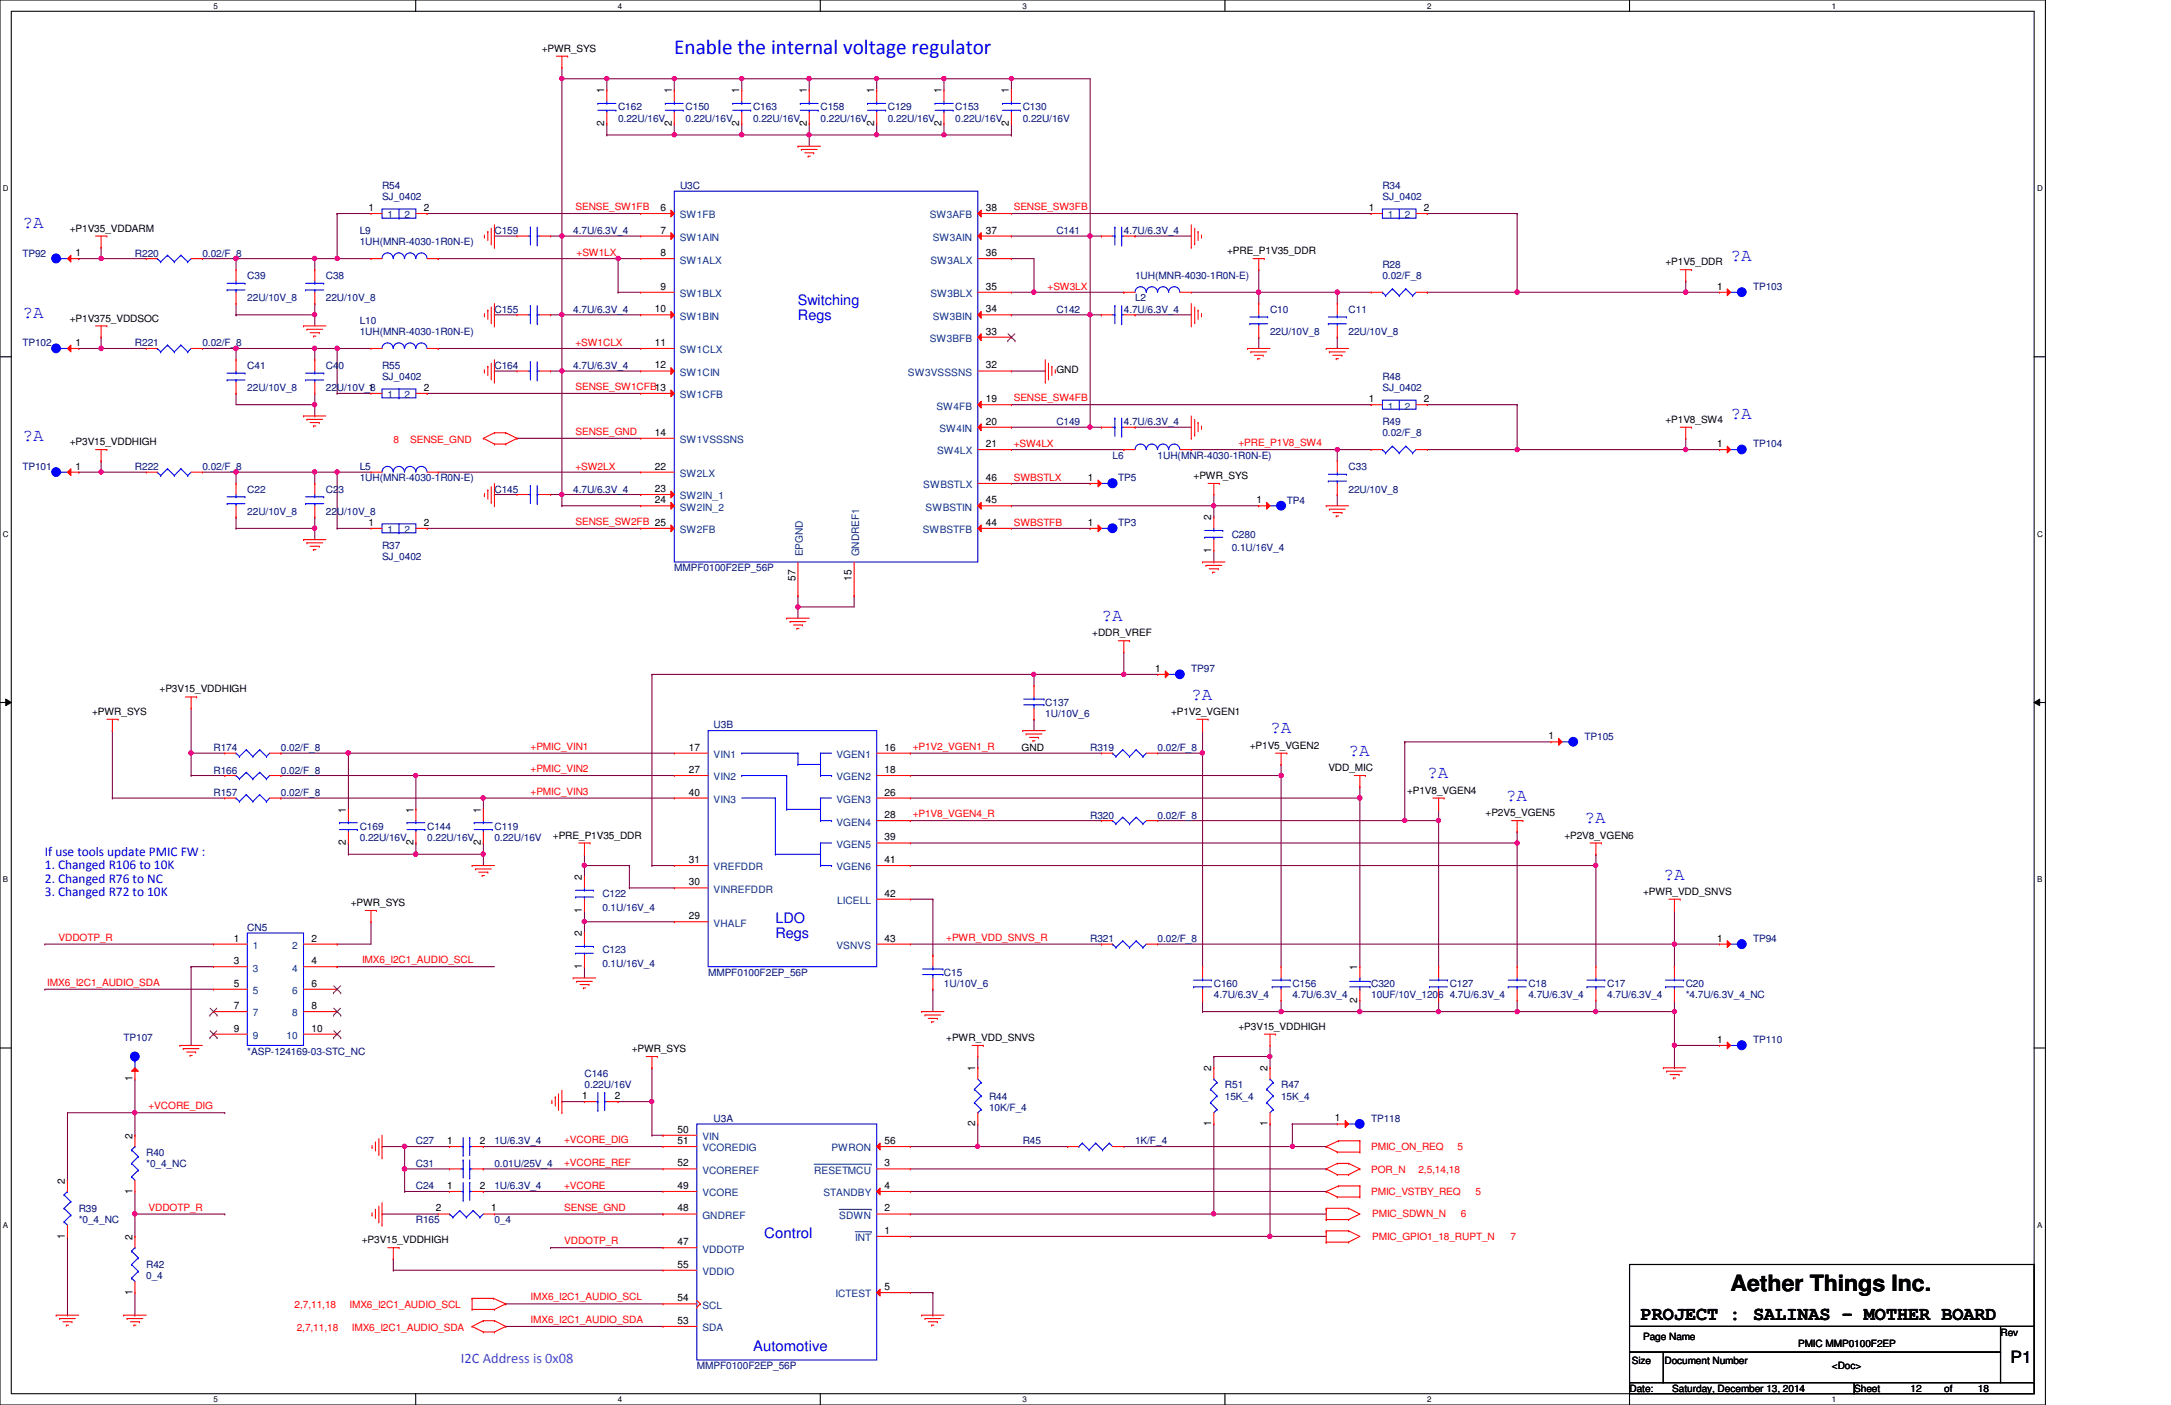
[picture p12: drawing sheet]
<svg xmlns="http://www.w3.org/2000/svg" width="432mm" height="279mm" viewBox="0 0 432 279" stroke-linecap="round" stroke-linejoin="round" font-family="sans-serif">
<defs><g id="words">
<text font-size="4.4" x="344.2" y="256.7">Aether Things Inc.</text>
<text font-size="4.2" fill="#00f" x="134.1" y="10.8">Enable the internal voltage regulator</text>
<text font-size="3.8" x="326.3" y="262.5">PROJECT : SALINAS - MOTHER BOARD</text>
<g font-size="3.6" fill="#00f">
<text x="4.5" y="45.3">?A</text>
<text x="344.2" y="52">?A</text>
<text x="4.5" y="63.2">?A</text>
<text x="344.2" y="83.3">?A</text>
<text x="4.5" y="87.8">?A</text>
<text x="219.1" y="123.5">?A</text>
<text x="236.9" y="139.1">?A</text>
<text x="252.6" y="145.8">?A</text>
<text x="268.2" y="150.3">?A</text>
<text x="283.9" y="154.8">?A</text>
<text x="299.5" y="159.3">?A</text>
<text x="315.2" y="163.7">?A</text>
<text x="330.8" y="174.9">?A</text>
</g>
<text font-size="3.3" x="399.9" y="271">P1</text>
<g font-size="2.9" fill="#00f">
<text x="158.7" y="60.7">Switching</text>
<text x="158.7" y="63.7">Regs</text>
<text x="154.2" y="183.6">LDO</text>
<text x="154.2" y="186.6">Regs</text>
<text x="152" y="246.2">Control</text>
<text x="149.8" y="268.6">Automotive</text>
</g>
<text font-size="2.9" fill="#8000ff" x="91.7" y="271">I2C Address is 0x08</text>
<g font-size="2.7" fill="#00f">
<text x="8.9" y="170.2">If use tools update PMIC FW :</text>
<text x="8.9" y="172.8">1. Changed R106 to 10K</text>
<text x="8.9" y="175.5">2. Changed R76 to NC</text>
<text x="8.9" y="178.2">3. Changed R72 to 10K</text>
</g>
<g font-size="2">
<text x="107.7" y="10.3">+PWR_SYS</text>
<text x="120.2" y="18.5" transform="rotate(-90 120.2 18.5)">1</text>
<text x="133.6" y="18.5" transform="rotate(-90 133.6 18.5)">1</text>
<text x="147" y="18.5" transform="rotate(-90 147 18.5)">1</text>
<text x="160.4" y="18.5" transform="rotate(-90 160.4 18.5)">1</text>
<text x="173.9" y="18.5" transform="rotate(-90 173.9 18.5)">1</text>
<text x="187.2" y="18.5" transform="rotate(-90 187.2 18.5)">1</text>
<text x="200.7" y="18.5" transform="rotate(-90 200.7 18.5)">1</text>
<text x="120.2" y="25" transform="rotate(-90 120.2 25)">2</text>
<text x="133.6" y="25" transform="rotate(-90 133.6 25)">2</text>
<text x="147" y="25" transform="rotate(-90 147 25)">2</text>
<text x="160.4" y="25" transform="rotate(-90 160.4 25)">2</text>
<text x="173.9" y="25" transform="rotate(-90 173.9 25)">2</text>
<text x="187.2" y="25" transform="rotate(-90 187.2 25)">2</text>
<text x="200.7" y="25" transform="rotate(-90 200.7 25)">2</text>
<text x="73.3" y="42">1</text>
<text x="84.3" y="42">2</text>
<text x="131.4" y="42">6</text>
<text x="196" y="42">38</text>
<text x="272.2" y="42">1</text>
<text x="283.2" y="42">2</text>
<text x="13.9" y="46.1">+P1V35_VDDARM</text>
<text x="131.4" y="46.4">7</text>
<text x="196" y="46.4">37</text>
<text x="15" y="50.9">1</text>
<text x="131.4" y="50.9">8</text>
<text x="196" y="50.9">36</text>
<text x="244.1" y="50.5">+PRE_P1V35_DDR</text>
<text x="331.3" y="52.8">+P1V5_DDR</text>
<text x="131.4" y="57.6">9</text>
<text x="196" y="57.6">35</text>
<text x="341.5" y="57.6">1</text>
<text x="13.9" y="64">+P1V375_VDDSOC</text>
<text x="130.3" y="62.1">10</text>
<text x="196" y="62.1">34</text>
<text x="15" y="68.8">1</text>
<text x="130.3" y="68.8">11</text>
<text x="196" y="66.5">33</text>
<text x="73.3" y="77.7">1</text>
<text x="84.3" y="77.7">2</text>
<text x="130.3" y="73.3">12</text>
<text x="196" y="73.3">32</text>
<text x="210.1" y="74.3">GND</text>
<text x="196" y="80">19</text>
<text x="272.2" y="80">1</text>
<text x="283.2" y="80">2</text>
<text x="13.9" y="88.6">+P3V15_VDDHIGH</text>
<text x="130.3" y="86.7">14</text>
<text x="196" y="84.5">20</text>
<text x="196" y="88.9">21</text>
<text x="331.3" y="84.1">+P1V8_SW4</text>
<text x="341.5" y="88.9">1</text>
<text x="15" y="93.4">1</text>
<text x="130.3" y="93.4">22</text>
<text x="196" y="95.6">46</text>
<text x="216.4" y="95.6">1</text>
<text x="237.4" y="95.2">+PWR_SYS</text>
<text x="130.3" y="97.8">23</text>
<text x="130.3" y="100.1">24</text>
<text x="196" y="100.1">45</text>
<text x="249.9" y="100.1">1</text>
<text x="73.3" y="104.6">1</text>
<text x="84.3" y="104.6">2</text>
<text x="196" y="104.6">44</text>
<text x="216.4" y="104.6">1</text>
<text x="240.9" y="103.5" transform="rotate(-90 240.9 103.5)">2</text>
<text x="240.9" y="110" transform="rotate(-90 240.9 110)">1</text>
<text x="158.2" y="115.5" transform="rotate(-90 158.2 115.5)">57</text>
<text x="169.4" y="115.5" transform="rotate(-90 169.4 115.5)">15</text>
<text x="217.3" y="126.5">+DDR_VREF</text>
<text x="31.7" y="137.7">+P3V15_VDDHIGH</text>
<text x="229.7" y="133.6">1</text>
<text x="18.3" y="142.2">+PWR_SYS</text>
<text x="232.9" y="142.2">+P1V2_VGEN1</text>
<text x="137" y="149.3">17</text>
<text x="175.9" y="149.3">16</text>
<text x="203.2" y="149.4">GND</text>
<text x="248.6" y="148.9">+P1V5_VGEN2</text>
<text x="308" y="147">1</text>
<text x="137" y="153.7">27</text>
<text x="175.9" y="153.7">18</text>
<text x="264.2" y="153.4">VDD_MIC</text>
<text x="68.8" y="161.6" transform="rotate(-90 68.8 161.6)">1</text>
<text x="82.2" y="161.6" transform="rotate(-90 82.2 161.6)">1</text>
<text x="95.6" y="161.6" transform="rotate(-90 95.6 161.6)">1</text>
<text x="137" y="158.2">40</text>
<text x="175.9" y="158.2">26</text>
<text x="279.9" y="157.9">+P1V8_VGEN4</text>
<text x="110" y="166.8">+PRE_P1V35_DDR</text>
<text x="175.9" y="162.7">28</text>
<text x="175.9" y="167.1">39</text>
<text x="295.5" y="162.3">+P2V5_VGEN5</text>
<text x="311.1" y="166.8">+P2V8_VGEN6</text>
<text x="68.8" y="168.1" transform="rotate(-90 68.8 168.1)">2</text>
<text x="82.2" y="168.1" transform="rotate(-90 82.2 168.1)">2</text>
<text x="95.6" y="168.1" transform="rotate(-90 95.6 168.1)">2</text>
<text x="137" y="171.6">31</text>
<text x="175.9" y="171.6">41</text>
<text x="115.7" y="175" transform="rotate(-90 115.7 175)">2</text>
<text x="137" y="176.1">30</text>
<text x="175.9" y="178.3">42</text>
<text x="326.8" y="178">+PWR_VDD_SNVS</text>
<text x="69.8" y="180.2">+PWR_SYS</text>
<text x="115.7" y="181.5" transform="rotate(-90 115.7 181.5)">1</text>
<text x="137" y="182.8">29</text>
<text x="46.5" y="187.2">1</text>
<text x="46.5" y="191.7">3</text>
<text x="61.9" y="187.2">2</text>
<text x="61.9" y="191.7">4</text>
<text x="115.7" y="186.2" transform="rotate(-90 115.7 186.2)">2</text>
<text x="175.9" y="187.2">43</text>
<text x="341.5" y="187.2">1</text>
<text x="46.5" y="196.2">5</text>
<text x="61.9" y="196.2">6</text>
<text x="115.7" y="192.7" transform="rotate(-90 115.7 192.7)">1</text>
<text x="270" y="192.9" transform="rotate(-90 270 192.9)">1</text>
<text x="46.5" y="200.7">7</text>
<text x="61.9" y="200.7">8</text>
<text x="270" y="199.4" transform="rotate(-90 270 199.4)">2</text>
<text x="46.5" y="205.1">9</text>
<text x="61.9" y="205.1">10</text>
<text x="125.6" y="209.3">+PWR_SYS</text>
<text x="188.2" y="207">+PWR_VDD_SNVS</text>
<text x="246.3" y="204.8">+P3V15_VDDHIGH</text>
<text x="341.5" y="207.4">1</text>
<text x="26.3" y="215" transform="rotate(-90 26.3 215)">1</text>
<text x="194" y="213" transform="rotate(-90 194 213)">1</text>
<text x="240.9" y="213" transform="rotate(-90 240.9 213)">2</text>
<text x="252.1" y="213" transform="rotate(-90 252.1 213)">2</text>
<text x="115.8" y="218.6">1</text>
<text x="122.3" y="218.6">2</text>
<text x="26.3" y="226.4" transform="rotate(-90 26.3 226.4)">2</text>
<text x="88.9" y="227.5">1</text>
<text x="95.5" y="227.5">2</text>
<text x="134.7" y="227.5">51</text>
<text x="134.7" y="225.3">50</text>
<text x="175.9" y="227.5">56</text>
<text x="194" y="223.9" transform="rotate(-90 194 223.9)">2</text>
<text x="240.9" y="223.9" transform="rotate(-90 240.9 223.9)">1</text>
<text x="252.1" y="223.9" transform="rotate(-90 252.1 223.9)">1</text>
<text x="265.5" y="223">1</text>
<text x="134.7" y="231.9">52</text>
<text x="175.9" y="231.9">3</text>
<text x="12.9" y="235.4" transform="rotate(-90 12.9 235.4)">2</text>
<text x="26.3" y="237.4" transform="rotate(-90 26.3 237.4)">1</text>
<text x="88.9" y="236.4">1</text>
<text x="95.5" y="236.4">2</text>
<text x="134.7" y="236.4">49</text>
<text x="175.9" y="236.4">4</text>
<text x="86.7" y="240.9">2</text>
<text x="97.7" y="240.9">1</text>
<text x="134.7" y="240.9">48</text>
<text x="175.9" y="245.4">1</text>
<text x="175.9" y="240.9">2</text>
<text x="12.9" y="246.3" transform="rotate(-90 12.9 246.3)">1</text>
<text x="26.3" y="246.5" transform="rotate(-90 26.3 246.5)">2</text>
<text x="72" y="247.3">+P3V15_VDDHIGH</text>
<text x="134.7" y="247.6">47</text>
<text x="26.3" y="257.5" transform="rotate(-90 26.3 257.5)">1</text>
<text x="134.7" y="252.1">55</text>
<text x="175.9" y="256.5">5</text>
<text x="134.7" y="258.8">54</text>
<text x="134.7" y="263.3">53</text>
<text x="326.8" y="266.5">Page Name</text>
<text x="357.6" y="267.8">PMIC MMP0100F2EP</text>
<text x="397.9" y="265.6">Rev</text>
<text x="324.6" y="271.2">Size</text>
<text x="331" y="271.2">Document Number</text>
<text x="364.4" y="272.3">&lt;Doc&gt;</text>
<text x="324.1" y="276.8">Date:</text>
<text x="332.6" y="276.8">Saturday, December 13, 2014</text>
<text x="368.8" y="276.8">Sheet</text>
<text x="380" y="276.8">12</text>
<text x="386.7" y="276.8">of</text>
<text x="393.4" y="276.8">18</text>
</g>
<g font-size="2" fill="#000080">
<text x="122.9" y="21.9">C162</text>
<text x="136.4" y="21.9">C150</text>
<text x="149.8" y="21.9">C163</text>
<text x="163.2" y="21.9">C158</text>
<text x="176.6" y="21.9">C129</text>
<text x="190" y="21.9">C153</text>
<text x="203.4" y="21.9">C130</text>
<text x="122.9" y="24.2">0.22U/16V</text>
<text x="136.4" y="24.2">0.22U/16V</text>
<text x="149.8" y="24.2">0.22U/16V</text>
<text x="163.2" y="24.2">0.22U/16V</text>
<text x="176.6" y="24.2">0.22U/16V</text>
<text x="190" y="24.2">0.22U/16V</text>
<text x="203.4" y="24.2">0.22U/16V</text>
<text x="76" y="37.6">R54</text>
<text x="76" y="39.8">SJ_0402</text>
<text x="135.3" y="37.6">U3C</text>
<text x="275" y="37.6">R34</text>
<text x="275" y="39.8">SJ_0402</text>
<text x="71.5" y="46.5">L9</text>
<text x="98.3" y="46.5">C159</text>
<text x="114" y="46.5">4.7U/6.3V_4</text>
<text x="210.1" y="46.5">C141</text>
<text x="223.5" y="46.5">4.7U/6.3V_4</text>
<text x="4.5" y="51">TP92</text>
<text x="26.8" y="51">R220</text>
<text x="40.3" y="51">0.02/F_8</text>
<text x="71.5" y="48.8">1UH(MNR-4030-1R0N-E)</text>
<text x="275" y="53.3">R28</text>
<text x="49.2" y="55.5">C39</text>
<text x="49.2" y="59.9">22U/10V_8</text>
<text x="64.8" y="55.5">C38</text>
<text x="64.8" y="59.9">22U/10V_8</text>
<text x="225.8" y="59.9">L2</text>
<text x="225.8" y="55.5">1UH(MNR-4030-1R0N-E)</text>
<text x="275" y="55.5">0.02/F_8</text>
<text x="348.7" y="57.7">TP103</text>
<text x="71.5" y="64.4">L10</text>
<text x="98.3" y="62.2">C155</text>
<text x="114" y="62.2">4.7U/6.3V_4</text>
<text x="210.1" y="62.2">C142</text>
<text x="223.5" y="62.2">4.7U/6.3V_4</text>
<text x="252.6" y="62.2">C10</text>
<text x="268.2" y="62.2">C11</text>
<text x="4.5" y="68.9">TP102</text>
<text x="26.8" y="68.9">R221</text>
<text x="40.3" y="68.9">0.02/F_8</text>
<text x="71.5" y="66.6">1UH(MNR-4030-1R0N-E)</text>
<text x="252.6" y="66.6">22U/10V_8</text>
<text x="268.2" y="66.6">22U/10V_8</text>
<text x="49.2" y="73.4">C41</text>
<text x="49.2" y="77.8">22U/10V_8</text>
<text x="64.8" y="73.4">C40</text>
<text x="64.8" y="77.8">22U/10V_8</text>
<text x="76" y="73.4">R55</text>
<text x="76" y="75.6">SJ_0402</text>
<text x="98.3" y="73.4">C164</text>
<text x="114" y="73.4">4.7U/6.3V_4</text>
<text x="275" y="75.6">R48</text>
<text x="275" y="77.8">SJ_0402</text>
<text x="210.1" y="84.5">C149</text>
<text x="223.5" y="84.5">4.7U/6.3V_4</text>
<text x="275" y="84.5">R49</text>
<text x="275" y="86.8">0.02/F_8</text>
<text x="348.7" y="89">TP104</text>
<text x="4.5" y="93.5">TP101</text>
<text x="26.8" y="93.5">R222</text>
<text x="40.3" y="93.5">0.02/F_8</text>
<text x="71.5" y="93.5">L5</text>
<text x="71.5" y="95.7">1UH(MNR-4030-1R0N-E)</text>
<text x="221.3" y="91.2">L6</text>
<text x="222.4" y="95.7">TP5</text>
<text x="230.3" y="91.2">1UH(MNR-4030-1R0N-E)</text>
<text x="268.2" y="93.5">C33</text>
<text x="49.2" y="98">C22</text>
<text x="64.8" y="98">C23</text>
<text x="98.3" y="98">C145</text>
<text x="114" y="98">4.7U/6.3V_4</text>
<text x="255.9" y="100.2">TP4</text>
<text x="268.2" y="98">22U/10V_8</text>
<text x="49.2" y="102.4">22U/10V_8</text>
<text x="64.8" y="102.4">22U/10V_8</text>
<text x="222.4" y="104.6">TP3</text>
<text x="245" y="106.9">C280</text>
<text x="76" y="109.1">R37</text>
<text x="76" y="111.3">SJ_0402</text>
<text x="134.1" y="113.6">MMPF0100F2EP_56P</text>
<text x="245" y="109.6">0.1U/16V_4</text>
<text x="236.9" y="133.7">TP97</text>
<text x="207.9" y="140.4">C137</text>
<text x="207.9" y="142.7">1U/10V_6</text>
<text x="42.5" y="149.4">R174</text>
<text x="55.9" y="149.4">0.02/F_8</text>
<text x="141.9" y="144.9">U3B</text>
<text x="216.8" y="149.4">R319</text>
<text x="230.3" y="149.4">0.02/F_8</text>
<text x="315.2" y="147.1">TP105</text>
<text x="42.5" y="153.8">R166</text>
<text x="55.9" y="153.8">0.02/F_8</text>
<text x="42.5" y="158.3">R157</text>
<text x="55.9" y="158.3">0.02/F_8</text>
<text x="71.5" y="165">C169</text>
<text x="71.5" y="167.2">0.22U/16V</text>
<text x="85" y="165">C144</text>
<text x="85" y="167.2">0.22U/16V</text>
<text x="98.3" y="165">C119</text>
<text x="98.3" y="167.2">0.22U/16V</text>
<text x="216.8" y="162.8">R320</text>
<text x="230.3" y="162.8">0.02/F_8</text>
<text x="119.8" y="178.4">C122</text>
<text x="49.2" y="185.1">CN5</text>
<text x="119.8" y="181.1">0.1U/16V_4</text>
<text x="119.8" y="189.6">C123</text>
<text x="216.8" y="187.4">R321</text>
<text x="230.3" y="187.4">0.02/F_8</text>
<text x="348.7" y="187.4">TP94</text>
<text x="119.8" y="192.3">0.1U/16V_4</text>
<text x="140.8" y="194.1">MMPF0100F2EP_56P</text>
<text x="187.7" y="194.1">C15</text>
<text x="187.7" y="196.3">1U/10V_6</text>
<text x="241.4" y="196.3">C160</text>
<text x="257" y="196.3">C156</text>
<text x="272.7" y="196.3">C320</text>
<text x="288.3" y="196.3">C127</text>
<text x="304" y="196.3">C18</text>
<text x="319.7" y="196.3">C17</text>
<text x="335.3" y="196.3">C20</text>
<text x="241.4" y="198.5">4.7U/6.3V_4</text>
<text x="257" y="198.5">4.7U/6.3V_4</text>
<text x="272.7" y="198.5">10UF/10V_1206</text>
<text x="288.3" y="198.5">4.7U/6.3V_4</text>
<text x="304" y="198.5">4.7U/6.3V_4</text>
<text x="319.7" y="198.5">4.7U/6.3V_4</text>
<text x="335.3" y="198.5">*4.7U/6.3V_4_NC</text>
<text x="24.6" y="207">TP107</text>
<text x="49.2" y="209.7">*ASP-124169-03-STC_NC</text>
<text x="348.7" y="207.5">TP110</text>
<text x="116.2" y="214.2">C146</text>
<text x="116.2" y="216.4">0.22U/16V</text>
<text x="196.7" y="218.7">R44</text>
<text x="196.7" y="220.9">10K/F_4</text>
<text x="243.6" y="216.4">R51</text>
<text x="243.6" y="218.7">15K_4</text>
<text x="254.8" y="216.4">R47</text>
<text x="254.8" y="218.7">15K_4</text>
<text x="82.7" y="227.6">C27</text>
<text x="98.3" y="227.6">1U/6.3V_4</text>
<text x="141.9" y="223.1">U3A</text>
<text x="203.4" y="227.6">R45</text>
<text x="225.8" y="227.6">1K/F_4</text>
<text x="272.7" y="223.1">TP118</text>
<text x="29.1" y="229.8">R40</text>
<text x="29.1" y="232.1">*0_4_NC</text>
<text x="82.7" y="232.1">C31</text>
<text x="98.3" y="232.1">0.01U/25V_4</text>
<text x="82.7" y="236.5">C24</text>
<text x="98.3" y="236.5">1U/6.3V_4</text>
<text x="15.7" y="241">R39</text>
<text x="15.7" y="243.2">*0_4_NC</text>
<text x="82.7" y="243.2">R165</text>
<text x="98.3" y="243.2">0_4</text>
<text x="29.1" y="252.2">R42</text>
<text x="29.1" y="254.4">0_4</text>
<text x="138.6" y="272.3">MMPF0100F2EP_56P</text>
</g>
<g font-size="2" fill="#f00">
<text x="114.5" y="41.8">SENSE_SW1FB</text>
<text x="201.6" y="41.8">SENSE_SW3FB</text>
<text x="114.7" y="51">+SW1LX</text>
<text x="208.4" y="57.7">+SW3LX</text>
<text x="114.5" y="68.8">+SW1CLX</text>
<text x="114.5" y="77.6">SENSE_SW1CFB13</text>
<text x="201.6" y="79.8">SENSE_SW4FB</text>
<text x="78.2" y="88.1">8</text>
<text x="81.6" y="88.1">SENSE_GND</text>
<text x="114.5" y="86.5">SENSE_GND</text>
<text x="201.6" y="88.9">+SW4LX</text>
<text x="246.3" y="88.7">+PRE_P1V8_SW4</text>
<text x="114.5" y="93.4">+SW2LX</text>
<text x="201.6" y="95.7">SWBSTLX</text>
<text x="114.5" y="104.4">SENSE_SW2FB 25</text>
<text x="201.6" y="104.6">SWBSTFB</text>
<text x="105.5" y="149.1">+PMIC_VIN1</text>
<text x="181.5" y="149.1">+P1V2_VGEN1_R</text>
<text x="105.5" y="153.5">+PMIC_VIN2</text>
<text x="105.5" y="158">+PMIC_VIN3</text>
<text x="181.5" y="162.5">+P1V8_VGEN4_R</text>
<text x="11.6" y="187.1">VDDOTP_R</text>
<text x="72" y="191.6">IMX6_I2C1_AUDIO_SCL</text>
<text x="188.2" y="187.1">+PWR_VDD_SNVS_R</text>
<text x="9.4" y="196">IMX6_I2C1_AUDIO_SDA</text>
<text x="29.5" y="220.6">+VCORE_DIG</text>
<text x="112.2" y="227.3">+VCORE_DIG</text>
<text x="112.2" y="231.8">+VCORE_REF</text>
<text x="272.7" y="233.2">POR_N</text>
<text x="272.7" y="228.7">PMIC_ON_REQ</text>
<text x="282.1" y="233.2">2,5,14,18</text>
<text x="289.9" y="228.7">5</text>
<text x="112.2" y="236.5">+VCORE</text>
<text x="272.7" y="237.7">PMIC_VSTBY_REQ</text>
<text x="293.5" y="237.7">5</text>
<text x="29.5" y="240.7">VDDOTP_R</text>
<text x="112.2" y="240.7">SENSE_GND</text>
<text x="272.9" y="242.1">PMIC_SDWN_N</text>
<text x="290.6" y="242.1">6</text>
<text x="112.2" y="247.4">VDDOTP_R</text>
<text x="272.9" y="246.6">PMIC_GPIO1_18_RUPT_N</text>
<text x="300.4" y="246.6">7</text>
<text x="58.6" y="260">2,7,11,18</text>
<text x="69.5" y="260">IMX6_I2C1_AUDIO_SCL</text>
<text x="105.5" y="258.6">IMX6_I2C1_AUDIO_SCL</text>
<text x="105.5" y="263.1">IMX6_I2C1_AUDIO_SDA</text>
<text x="59" y="264.7">2,7,11,18</text>
<text x="70" y="264.7">IMX6_I2C1_AUDIO_SDA</text>
</g>
<g font-size="2" fill="#004080">
<text x="77.1" y="43.4">1</text>
<text x="80.5" y="43.4">2</text>
<text x="135.2" y="47.9">SW1AIN</text>
<text x="135.2" y="43.4">SW1FB</text>
<text x="184.9" y="43.4">SW3AFB</text>
<text x="185.5" y="47.9">SW3AIN</text>
<text x="276.1" y="43.4">1</text>
<text x="279.4" y="43.4">2</text>
<text x="135.2" y="52.4">SW1ALX</text>
<text x="185" y="52.4">SW3ALX</text>
<text x="135.2" y="59.1">SW1BLX</text>
<text x="185" y="59.1">SW3BLX</text>
<text x="135.2" y="63.6">SW1BIN</text>
<text x="185.5" y="63.6">SW3BIN</text>
<text x="135.2" y="70.3">SW1CLX</text>
<text x="184.9" y="68">SW3BFB</text>
<text x="135.2" y="74.8">SW1CIN</text>
<text x="180.6" y="74.8">SW3VSSSNS</text>
<text x="77.1" y="79.2">1</text>
<text x="80.5" y="79.2">2</text>
<text x="135.2" y="79.2">SW1CFB</text>
<text x="186.3" y="81.4">SW4FB</text>
<text x="276.1" y="81.4">1</text>
<text x="279.4" y="81.4">2</text>
<text x="135.2" y="88.1">SW1VSSSNS</text>
<text x="186.9" y="85.9">SW4IN</text>
<text x="135.2" y="94.9">SW2LX</text>
<text x="186.4" y="90.4">SW4LX</text>
<text x="135.2" y="99.3">SW2IN_1</text>
<text x="135.2" y="101.6">SW2IN_2</text>
<text x="183.6" y="97.1">SWBSTLX</text>
<text x="184.1" y="101.6">SWBSTIN</text>
<text x="77.1" y="106">1</text>
<text x="80.5" y="106">2</text>
<text x="135.2" y="106">SW2FB</text>
<text x="183.5" y="106">SWBSTFB</text>
<text x="159.7" y="110.7" transform="rotate(-90 159.7 110.7)">EPGND</text>
<text x="170.9" y="110.7" transform="rotate(-90 170.9 110.7)">GNDREF1</text>
<text x="141.9" y="150.7">VIN1</text>
<text x="141.9" y="155.2">VIN2</text>
<text x="166.4" y="150.7">VGEN1</text>
<text x="166.4" y="155.2">VGEN2</text>
<text x="141.9" y="159.7">VIN3</text>
<text x="166.4" y="159.7">VGEN3</text>
<text x="166.4" y="164.2">VGEN4</text>
<text x="141.9" y="173.1">VREFDDR</text>
<text x="166.4" y="173.1">VGEN6</text>
<text x="166.4" y="168.6">VGEN5</text>
<text x="141.9" y="177.5">VINREFDDR</text>
<text x="166.5" y="179.8">LICELL</text>
<text x="141.9" y="184.3">VHALF</text>
<text x="50.3" y="188.7">1</text>
<text x="58.1" y="188.7">2</text>
<text x="166.4" y="188.7">VSNVS</text>
<text x="50.3" y="193.2">3</text>
<text x="50.3" y="197.7">5</text>
<text x="58.1" y="193.2">4</text>
<text x="58.1" y="197.7">6</text>
<text x="50.3" y="202.1">7</text>
<text x="58.1" y="202.1">8</text>
<text x="50.3" y="206.6">9</text>
<text x="57" y="206.6">10</text>
<text x="139.7" y="226.7">VIN</text>
<text x="139.7" y="229">VCOREDIG</text>
<text x="139.7" y="233.4">VCOREREF</text>
<text x="161.9" y="233.4">RESETMCU</text>
<text x="165.4" y="229">PWRON</text>
<text x="139.7" y="237.9">VCORE</text>
<text x="163.8" y="237.9">STANDBY</text>
<text x="139.7" y="242.4">GNDREF</text>
<text x="166.9" y="242.4">SDWN</text>
<text x="139.7" y="249.1">VDDOTP</text>
<text x="170.1" y="246.8">INT</text>
<text x="139.7" y="253.6">VDDIO</text>
<text x="139.7" y="260.3">SCL</text>
<text x="166.2" y="258">ICTEST</text>
<text x="139.7" y="264.8">SDA</text>
</g>
<g font-size="1.6">
<text x="42.5" y="1.7">5</text>
<text x="122.9" y="1.7">4</text>
<text x="203.4" y="1.7">3</text>
<text x="283.8" y="1.7">2</text>
<text x="364.3" y="1.7">1</text>
<text x=".6" y="38">D</text>
<text x="405.2" y="38">D</text>
<text x=".6" y="106.7">C</text>
<text x="405.2" y="106.7">C</text>
<text x=".6" y="175.5">B</text>
<text x="405.2" y="175.5">B</text>
<text x=".6" y="244.2">A</text>
<text x="405.2" y="244.2">A</text>
<text x="42.5" y="278.8">5</text>
<text x="122.9" y="278.8">4</text>
<text x="203.4" y="278.8">3</text>
<text x="283.8" y="278.8">2</text>
<text x="364.3" y="278.8">1</text>
</g>
</g></defs>
<path d="M0 0h406.8v279.4h-406.8zM2.2 2.2h402.4v275h-402.4z" fill="none" stroke="#000" stroke-width=".21"/>
<g fill="#fff">
<path d="M42.5 .3h.8v1.7h-.8z"/>
<path d="M42.5 277.4h.8v1.8h-.8z"/>
</g>
<path d="M82.7 0v2.2M82.7 277.2v2.2" fill="none" stroke="#000" stroke-width=".21"/>
<g fill="#fff">
<path d="M122.9 .3h.9v1.7h-.9z"/>
<path d="M122.9 277.4h.9v1.8h-.9z"/>
</g>
<path d="M163.2 0v2.2M163.2 277.2v2.2" fill="none" stroke="#000" stroke-width=".21"/>
<g fill="#fff">
<path d="M203.4 .3h.9v1.7h-.9z"/>
<path d="M203.4 277.4h.9v1.8h-.9z"/>
</g>
<path d="M243.6 0v2.2M243.6 277.2v2.2" fill="none" stroke="#000" stroke-width=".21"/>
<g fill="#fff">
<path d="M283.8 .3h.9v1.7h-.9z"/>
<path d="M283.8 277.4h.9v1.8h-.9z"/>
</g>
<path d="M324.1 0v2.2M324.1 277.2v2.2" fill="none" stroke="#000" stroke-width=".21"/>
<g fill="#fff">
<path d="M364.3 .3h.9v1.7h-.9z"/>
<path d="M364.3 277.4h.9v1.8h-.9z"/>
<path d="M.6 36.6h1.1v1.8h-1.1z"/>
<path d="M405.2 36.6h1.1v1.8h-1.1z"/>
<path d="M.6 105.3h1.1v1.8h-1.1z"/>
<path d="M405.2 105.3h1.1v1.8h-1.1z"/>
</g>
<path d="M0 71h2.2M404.6 71h2.2" fill="none" stroke="#000" stroke-width=".21"/>
<g fill="#fff">
<path d="M.6 174h1.1v1.8h-1.1z"/>
<path d="M405.2 174h1v1.8h-1z"/>
</g>
<path d="M0 139.7h2.2M404.6 139.7h2.2" fill="none" stroke="#000" stroke-width=".21"/>
<path d="M1.1 139l1.1 .7-1.1 .6zM404.6 139.7l1.1-.7v1.3z" fill="#000"/>
<path d="M1.1 139l1.1 .7-1.1 .6zM404.6 139.7l1.1-.7v1.3z" fill="none" stroke="#000" stroke-width=".2"/>
<g fill="#fff">
<path d="M.6 242.7h1.1v1.8h-1.1z"/>
<path d="M405.2 242.7h1v1.8h-1z"/>
</g>
<path d="M0 208.4h2.2M404.6 208.4h2.2" fill="none" stroke="#000" stroke-width=".21"/>
<path d="M158.7 118.5h.1M158.7 118.5v4.4M169.9 118.5h.1M169.9 118.5v2.2h-11.2M158.7 120.7h.1" fill="none" stroke="#800040" stroke-width=".21"/>
<circle cx="158.7" cy="120.7" r=".44" fill="#f0f"/>
<circle cx="158.7" cy="120.7" r=".44" fill="none" stroke="#f0f" stroke-width=".21"/>
<g fill="none" stroke="#800040" stroke-width=".21">
<path d="M111.8 15.7h.1M111.8 13.4v33.5M111.8 15.7h8.9M120.7 15.7h.1M201.2 15.7h.1M201.2 15.7v2.2M120.7 26.8h.1M120.7 24.6v2.2M134.1 26.8h.1M134.1 24.6v2.2M147.5 26.8h.1M147.5 24.6v2.2"/>
<path d="M161 26.8h.1M161 24.6v2.2M174.4 26.8h.1M174.4 24.6v2.2M187.7 26.8h.1M187.7 24.6v2.2M201.2 26.8h.1M201.2 24.6v2.2M111.8 46.9h.1M111.8 46.9h15.6"/>
</g>
<circle cx="111.8" cy="15.6" r=".43" fill="#f0f"/>
<circle cx="111.8" cy="15.6" r=".43" fill="none" stroke="#f0f" stroke-width=".21"/>
<circle cx="111.7" cy="46.9" r=".44" fill="#f0f"/>
<circle cx="111.7" cy="46.9" r=".44" fill="none" stroke="#f0f" stroke-width=".21"/>
<path d="M120.7 15.7h.1M120.7 15.7v2.2M120.7 15.7h13.4M134.1 15.7h.1" fill="none" stroke="#800040" stroke-width=".21"/>
<circle cx="120.7" cy="15.6" r=".43" fill="#f0f"/>
<circle cx="120.7" cy="15.6" r=".43" fill="none" stroke="#f0f" stroke-width=".21"/>
<circle cx="134.1" cy="15.6" r=".43" fill="#f0f"/>
<circle cx="134.1" cy="15.6" r=".43" fill="none" stroke="#f0f" stroke-width=".21"/>
<path d="M134.1 15.7h.1M134.1 15.7v2.2M134.1 15.7h26.9M147.5 15.7h.1M147.5 15.7v2.2M161 15.7h.1" fill="none" stroke="#800040" stroke-width=".21"/>
<circle cx="147.5" cy="15.6" r=".44" fill="#f0f"/>
<circle cx="147.5" cy="15.6" r=".44" fill="none" stroke="#f0f" stroke-width=".21"/>
<circle cx="160.9" cy="15.6" r=".43" fill="#f0f"/>
<circle cx="160.9" cy="15.6" r=".43" fill="none" stroke="#f0f" stroke-width=".21"/>
<path d="M161 15.7h.1M161 15.7v2.2M161 15.7h26.7M174.4 15.7h.1M174.4 15.7v2.2M187.7 15.7h.1" fill="none" stroke="#800040" stroke-width=".21"/>
<circle cx="174.3" cy="15.6" r=".43" fill="#f0f"/>
<circle cx="174.3" cy="15.6" r=".43" fill="none" stroke="#f0f" stroke-width=".21"/>
<circle cx="187.7" cy="15.6" r=".43" fill="#f0f"/>
<circle cx="187.7" cy="15.6" r=".43" fill="none" stroke="#f0f" stroke-width=".21"/>
<path d="M187.7 15.7h.1M187.7 15.7v2.2M187.7 15.7h13.5M201.2 15.7h.1M111.8 46.9h.1M111.8 46.9v26.9M111.8 62.6h.1M111.8 73.8h.1M111.8 62.6h15.6M111.8 73.8h15.6" fill="none" stroke="#800040" stroke-width=".21"/>
<circle cx="111.8" cy="73.7" r=".43" fill="#f0f"/>
<circle cx="111.8" cy="73.7" r=".43" fill="none" stroke="#f0f" stroke-width=".21"/>
<circle cx="111.8" cy="62.6" r=".43" fill="#f0f"/>
<circle cx="111.8" cy="62.6" r=".43" fill="none" stroke="#f0f" stroke-width=".21"/>
<path d="M111.8 73.8h.1M111.8 73.8v24.5h15.6M127.4 98.3h.1" fill="none" stroke="#800040" stroke-width=".21"/>
<circle cx="111.8" cy="98.3" r=".43" fill="#f0f"/>
<circle cx="111.8" cy="98.3" r=".43" fill="none" stroke="#f0f" stroke-width=".21"/>
<path d="M87.2 51.4h.1M87.2 51.4h40.2M122.9 58.1h.1M122.9 51.4h.1M122.9 58.1h4.5M122.9 51.4v6.7M111.8 98.3h.1M111.8 98.3v2.3M111.8 100.6h.1M111.8 100.6h15.6" fill="none" stroke="#800040" stroke-width=".21"/>
<circle cx="122.9" cy="51.4" r=".43" fill="#f0f"/>
<circle cx="122.9" cy="51.4" r=".43" fill="none" stroke="#f0f" stroke-width=".21"/>
<path d="M67.1 42.5h.1M67.1 42.5v8.9" fill="none" stroke="#800040" stroke-width=".21"/>
<circle cx="67.1" cy="51.4" r=".43" fill="#f0f"/>
<circle cx="67.1" cy="51.4" r=".43" fill="none" stroke="#f0f" stroke-width=".21"/>
<g fill="none" stroke="#800040" stroke-width=".21">
<path d="M20.1 49.2h.1M20.1 49.2v2.2M67.1 42.5h.1M67.1 51.4h.1M67.1 42.5h6.7M67.1 51.4h6.7M85 42.5h.1M85 42.5h42.4M20.1 67.1h.1M20.1 67.1v2.2M46.9 62.6h.1M46.9 78.2h.1"/>
<path d="M46.9 60.4v2.2M46.9 78.2v2.3M62.6 60.4h.1M62.6 69.3h.1M62.6 60.4v2.2M62.6 69.3v2.2M62.6 78.2v2.3M62.6 69.3h4.5M67.1 69.3h.1M67.1 78.2h.1M67.1 78.2h6.7M67.1 69.3v8.9"/>
<path d="M85 78.2h.1M85 78.2h42.4M87.2 69.3h.1M87.2 69.3h40.2M62.6 80.5h.1"/>
</g>
<circle cx="67" cy="69.3" r=".44" fill="#f0f"/>
<circle cx="67" cy="69.3" r=".44" fill="none" stroke="#f0f" stroke-width=".21"/>
<path d="M46.9 62.6h.1M46.9 62.6h15.7M67.1 69.3h.1M67.1 69.3h6.7" fill="none" stroke="#800040" stroke-width=".21"/>
<circle cx="62.6" cy="62.6" r=".43" fill="#f0f"/>
<circle cx="62.6" cy="62.6" r=".43" fill="none" stroke="#f0f" stroke-width=".21"/>
<path d="M62.6 62.6h.1M62.6 62.6v2.2M46.9 80.5h15.7M62.6 80.5h.1" fill="none" stroke="#800040" stroke-width=".21"/>
<circle cx="62.6" cy="80.4" r=".44" fill="#f0f"/>
<circle cx="62.6" cy="80.4" r=".44" fill="none" stroke="#f0f" stroke-width=".21"/>
<path d="M62.6 82.7h.1M62.6 93.9h.1M62.6 80.5v2.2M62.6 93.9h4.5M102.8 87.2h.1M102.8 87.2h24.6" fill="none" stroke="#800040" stroke-width=".21"/>
<circle cx="67.1" cy="93.8" r=".43" fill="#f0f"/>
<circle cx="67.1" cy="93.8" r=".43" fill="none" stroke="#f0f" stroke-width=".21"/>
<g fill="none" stroke="#800040" stroke-width=".21">
<path d="M20.1 91.7h.1M20.1 91.7v2.2M62.6 93.9h.1M62.6 93.9v2.2M67.1 93.9h.1M67.1 93.9v11.2M67.1 93.9h6.7M46.9 102.8h.1M46.9 105.1h.1M46.9 102.8v2.3M46.9 105.1h15.7M62.6 102.8h.1"/>
<path d="M62.6 105.1h.1M62.6 102.8v4.5M67.1 105.1h.1M67.1 105.1h6.7"/>
</g>
<circle cx="62.6" cy="105" r=".43" fill="#f0f"/>
<circle cx="62.6" cy="105" r=".43" fill="none" stroke="#f0f" stroke-width=".21"/>
<path d="M120.7 26.8h13.4M134.1 26.8h.1M87.2 93.9h.1M87.2 93.9h40.2M85 105.1h.1M85 105.1h42.4" fill="none" stroke="#800040" stroke-width=".21"/>
<circle cx="134.1" cy="26.8" r=".43" fill="#f0f"/>
<circle cx="134.1" cy="26.8" r=".43" fill="none" stroke="#f0f" stroke-width=".21"/>
<path d="M134.1 26.8h26.9M147.5 26.8h.1M161 26.8h.1M161 26.8v2.3" fill="none" stroke="#800040" stroke-width=".21"/>
<circle cx="147.5" cy="26.8" r=".44" fill="#f0f"/>
<circle cx="147.5" cy="26.8" r=".44" fill="none" stroke="#f0f" stroke-width=".21"/>
<circle cx="160.9" cy="26.8" r=".43" fill="#f0f"/>
<circle cx="160.9" cy="26.8" r=".43" fill="none" stroke="#f0f" stroke-width=".21"/>
<path d="M161 26.8h26.7M174.4 26.8h.1M187.7 26.8h.1" fill="none" stroke="#800040" stroke-width=".21"/>
<circle cx="174.3" cy="26.8" r=".43" fill="#f0f"/>
<circle cx="174.3" cy="26.8" r=".43" fill="none" stroke="#f0f" stroke-width=".21"/>
<circle cx="187.7" cy="26.8" r=".43" fill="#f0f"/>
<circle cx="187.7" cy="26.8" r=".43" fill="none" stroke="#f0f" stroke-width=".21"/>
<path d="M201.2 105.1h15.6M201.2 100.6h40.2M216.8 105.1h.1M241.4 100.6h.1" fill="none" stroke="#800040" stroke-width=".21"/>
<circle cx="241.4" cy="100.6" r=".43" fill="#f0f"/>
<circle cx="241.4" cy="100.6" r=".43" fill="none" stroke="#f0f" stroke-width=".21"/>
<path d="M201.2 46.9h.1M201.2 46.9h15.6M201.2 96.1h15.6M216.8 96.1h.1" fill="none" stroke="#800040" stroke-width=".21"/>
<circle cx="216.8" cy="46.9" r=".44" fill="#f0f"/>
<circle cx="216.8" cy="46.9" r=".44" fill="none" stroke="#f0f" stroke-width=".21"/>
<path d="M201.2 62.6h.1M201.2 62.6h15.6" fill="none" stroke="#800040" stroke-width=".21"/>
<circle cx="216.8" cy="62.6" r=".43" fill="#f0f"/>
<circle cx="216.8" cy="62.6" r=".43" fill="none" stroke="#f0f" stroke-width=".21"/>
<path d="M201.2 85h.1M201.2 85h15.6" fill="none" stroke="#800040" stroke-width=".21"/>
<circle cx="216.8" cy="84.9" r=".43" fill="#f0f"/>
<circle cx="216.8" cy="84.9" r=".43" fill="none" stroke="#f0f" stroke-width=".21"/>
<path d="M201.2 15.7h.1M201.2 15.7h15.6v31.2M216.8 46.9h.1" fill="none" stroke="#800040" stroke-width=".21"/>
<circle cx="201.2" cy="15.6" r=".43" fill="#f0f"/>
<circle cx="201.2" cy="15.6" r=".43" fill="none" stroke="#f0f" stroke-width=".21"/>
<path d="M187.7 26.8h13.5M201.2 26.8h.1M201.2 51.4h.1M201.2 51.4h4.5M201.2 58.1h4.5M205.7 58.1h.1M216.8 46.9v38.1M216.8 62.6h.1M216.8 85h.1" fill="none" stroke="#800040" stroke-width=".21"/>
<circle cx="205.6" cy="58.1" r=".44" fill="#f0f"/>
<circle cx="205.6" cy="58.1" r=".44" fill="none" stroke="#f0f" stroke-width=".21"/>
<g fill="none" stroke="#800040" stroke-width=".21">
<path d="M201.2 42.5h71.5M205.7 58.1h.1M205.7 51.4v6.7M205.7 58.1h17.8M223.5 58.1h.1M236.9 58.1h13.5M250.4 58.1h.1M266 58.1h.1M266 58.1h6.7M266 58.1v2.3M272.7 42.5h.1M283.9 42.5h.1"/>
<path d="M283.9 58.1h.1M283.9 42.5h17.9M301.8 42.5h.1M301.8 58.1h.1M301.8 42.5v15.6M335.3 55.9h.1M335.3 55.9v2.2h-51.4M266 67.1h.1M266 67.1v2.2"/>
</g>
<circle cx="335.3" cy="58.1" r=".44" fill="#f0f"/>
<circle cx="335.3" cy="58.1" r=".44" fill="none" stroke="#f0f" stroke-width=".21"/>
<circle cx="301.7" cy="58.1" r=".44" fill="#f0f"/>
<circle cx="301.7" cy="58.1" r=".44" fill="none" stroke="#f0f" stroke-width=".21"/>
<path d="M201.2 73.8h6.7M207.9 73.8h.1M201.2 89.4h22.3M223.5 89.4h.1M236.9 89.4h.1M236.9 89.4h29.1M266 98.3h.1M266 98.3v2.3" fill="none" stroke="#800040" stroke-width=".21"/>
<circle cx="266" cy="89.4" r=".43" fill="#f0f"/>
<circle cx="266" cy="89.4" r=".43" fill="none" stroke="#f0f" stroke-width=".21"/>
<g fill="none" stroke="#800040" stroke-width=".21">
<path d="M201.2 80.5h71.5M266 89.4h.1M266 89.4v2.3M266 89.4h6.7M272.7 80.5h.1M283.9 89.4h51.4M283.9 80.5h17.9M301.8 89.4h.1M301.8 80.5h.1M301.8 80.5v8.9M335.3 87.2h.1M335.3 89.4h.1"/>
<path d="M335.3 87.2v2.2"/>
</g>
<circle cx="301.7" cy="89.4" r=".43" fill="#f0f"/>
<circle cx="301.7" cy="89.4" r=".43" fill="none" stroke="#f0f" stroke-width=".21"/>
<circle cx="335.3" cy="89.4" r=".43" fill="#f0f"/>
<circle cx="335.3" cy="89.4" r=".43" fill="none" stroke="#f0f" stroke-width=".21"/>
<path d="M69.3 167.6h.1M69.3 169.9h.1M69.3 167.6v2.3M69.3 169.9h13.4M96.1 167.6h.1M96.1 167.6v2.3" fill="none" stroke="#800040" stroke-width=".21"/>
<circle cx="82.7" cy="169.9" r=".44" fill="#f0f"/>
<circle cx="82.7" cy="169.9" r=".44" fill="none" stroke="#f0f" stroke-width=".21"/>
<path d="M82.7 167.6h.1M82.7 169.9h.1M82.7 167.6v2.3M82.7 169.9h13.4M96.1 169.9h.1M96.1 169.9v2.2" fill="none" stroke="#800040" stroke-width=".21"/>
<circle cx="96.1" cy="169.9" r=".44" fill="#f0f"/>
<circle cx="96.1" cy="169.9" r=".44" fill="none" stroke="#f0f" stroke-width=".21"/>
<path d="M55.9 149.8h.1M55.9 154.2h.1M55.9 158.7h.1M55.9 149.8h13.4M55.9 154.2h26.8M55.9 158.7h78.2M96.1 158.7h.1M96.1 158.7v2.3" fill="none" stroke="#800040" stroke-width=".21"/>
<circle cx="96.1" cy="158.7" r=".44" fill="#f0f"/>
<circle cx="96.1" cy="158.7" r=".44" fill="none" stroke="#f0f" stroke-width=".21"/>
<path d="M82.7 154.2h.1M82.7 154.2v6.8M82.7 154.2h51.4" fill="none" stroke="#800040" stroke-width=".21"/>
<circle cx="82.7" cy="154.2" r=".43" fill="#f0f"/>
<circle cx="82.7" cy="154.2" r=".43" fill="none" stroke="#f0f" stroke-width=".21"/>
<path d="M69.3 149.8h.1M69.3 149.8v11.2M69.3 149.8h64.8" fill="none" stroke="#800040" stroke-width=".21"/>
<circle cx="69.3" cy="149.7" r=".44" fill="#f0f"/>
<circle cx="69.3" cy="149.7" r=".44" fill="none" stroke="#f0f" stroke-width=".21"/>
<path d="M22.4 145.3h.1M22.4 158.7h.1M22.4 145.3v13.4M22.4 158.7h22.3M181.1 154.2h73.7M239.2 149.8h.1M239.2 145.3v4.5M254.8 154.2h.1M129.7 172.1h.1M129.7 172.1h4.4" fill="none" stroke="#800040" stroke-width=".21"/>
<circle cx="254.8" cy="154.2" r=".43" fill="#f0f"/>
<circle cx="254.8" cy="154.2" r=".43" fill="none" stroke="#f0f" stroke-width=".21"/>
<path d="M181.1 158.7h89.4M254.8 152h.1M254.8 152v2.2M270.5 158.7h.1" fill="none" stroke="#800040" stroke-width=".21"/>
<circle cx="270.4" cy="158.7" r=".45" fill="#f0f"/>
<circle cx="270.4" cy="158.7" r=".45" fill="none" stroke="#f0f" stroke-width=".21"/>
<path d="M270.5 156.5h.1M270.5 156.5v2.2M181.1 167.6h120.7M286.1 163.2h.1M286.1 161v2.2M301.8 167.6h.1" fill="none" stroke="#800040" stroke-width=".21"/>
<circle cx="301.7" cy="167.6" r=".43" fill="#f0f"/>
<circle cx="301.7" cy="167.6" r=".43" fill="none" stroke="#f0f" stroke-width=".21"/>
<path d="M181.1 172.1h136.3M301.8 165.4h.1M301.8 165.4v2.2M317.4 172.1h.1" fill="none" stroke="#800040" stroke-width=".21"/>
<circle cx="317.4" cy="172.1" r=".43" fill="#f0f"/>
<circle cx="317.4" cy="172.1" r=".43" fill="none" stroke="#f0f" stroke-width=".21"/>
<g fill="none" stroke="#800040" stroke-width=".21">
<path d="M129.7 134.1h.1M129.7 134.1v38M317.4 169.9h.1M317.4 169.9v2.2M239.2 198.9v2.3M254.8 198.9v2.3M317.4 198.9v2.3M333 187.7h.1M333 181.1v6.6M333 198.9v2.3M239.2 201.2h.1M239.2 201.2h31.3"/>
<path d="M254.8 201.2h.1M270.5 201.2h.1M317.4 201.2h.1M333 201.2h.1"/>
</g>
<circle cx="254.8" cy="201.2" r=".43" fill="#f0f"/>
<circle cx="254.8" cy="201.2" r=".43" fill="none" stroke="#f0f" stroke-width=".21"/>
<circle cx="270.4" cy="201.2" r=".44" fill="#f0f"/>
<circle cx="270.4" cy="201.2" r=".44" fill="none" stroke="#f0f" stroke-width=".21"/>
<path d="M270.5 198.9v2.3M270.5 201.2h.1M270.5 201.2h15.6M286.1 201.2h.1" fill="none" stroke="#800040" stroke-width=".21"/>
<circle cx="286.1" cy="201.2" r=".43" fill="#f0f"/>
<circle cx="286.1" cy="201.2" r=".43" fill="none" stroke="#f0f" stroke-width=".21"/>
<path d="M286.1 198.9v2.3M301.8 198.9v2.3M286.1 201.2h.1M286.1 201.2h31.3M301.8 201.2h.1M317.4 201.2h.1" fill="none" stroke="#800040" stroke-width=".21"/>
<circle cx="301.7" cy="201.2" r=".43" fill="#f0f"/>
<circle cx="301.7" cy="201.2" r=".43" fill="none" stroke="#f0f" stroke-width=".21"/>
<circle cx="317.4" cy="201.2" r=".43" fill="#f0f"/>
<circle cx="317.4" cy="201.2" r=".43" fill="none" stroke="#f0f" stroke-width=".21"/>
<path d="M254.8 154.2h.1M254.8 154.2v38M270.5 158.7h.1M270.5 158.7v33.5M301.8 167.6h.1M301.8 167.6v24.6M317.4 172.1h.1M317.4 172.1v20.1M317.4 201.2h15.6M333 201.2h.1" fill="none" stroke="#800040" stroke-width=".21"/>
<circle cx="333" cy="201.2" r=".43" fill="#f0f"/>
<circle cx="333" cy="201.2" r=".43" fill="none" stroke="#f0f" stroke-width=".21"/>
<path d="M250.4 53.6h.1M250.4 58.1h.1M250.4 53.6v4.5M250.4 58.1h15.6M333 207.9h.1M333 201.2v6.7" fill="none" stroke="#800040" stroke-width=".21"/>
<circle cx="266" cy="58.1" r=".44" fill="#f0f"/>
<circle cx="266" cy="58.1" r=".44" fill="none" stroke="#f0f" stroke-width=".21"/>
<circle cx="250.3" cy="58.1" r=".44" fill="#f0f"/>
<circle cx="250.3" cy="58.1" r=".44" fill="none" stroke="#f0f" stroke-width=".21"/>
<path d="M116.2 172.1h.1M116.2 169.9h.1M116.2 172.1h9M116.2 169.9v4.5M125.2 176.6h.1M125.2 172.1h.1M125.2 176.6h8.9M125.2 172.1v4.5" fill="none" stroke="#800040" stroke-width=".21"/>
<circle cx="116.2" cy="172.1" r=".43" fill="#f0f"/>
<circle cx="116.2" cy="172.1" r=".43" fill="none" stroke="#f0f" stroke-width=".21"/>
<path d="M116.2 183.3h.1M116.2 181.1v2.2M116.2 183.3h17.9" fill="none" stroke="#800040" stroke-width=".21"/>
<circle cx="116.2" cy="183.3" r=".43" fill="#f0f"/>
<circle cx="116.2" cy="183.3" r=".43" fill="none" stroke="#f0f" stroke-width=".21"/>
<path d="M116.2 185.5h.1M116.2 192.2h.1M116.2 183.3v2.2M116.2 192.2v2.3M122.9 219.1h.1M129.7 212.3h.1M129.7 212.3v6.8h-6.8M129.7 225.8h2.2M131.9 225.8h.1" fill="none" stroke="#800040" stroke-width=".21"/>
<circle cx="129.6" cy="219" r=".43" fill="#f0f"/>
<circle cx="129.6" cy="219" r=".43" fill="none" stroke="#f0f" stroke-width=".21"/>
<g fill="none" stroke="#800040" stroke-width=".21">
<path d="M111.8 219.1h.1M111.8 219.1h4.4M129.7 219.1v6.7M76 228h.1M76 228h4.5M80.5 232.5h.1M80.5 228h.1M80.5 232.5h8.9M80.5 228v4.5M96.1 228h.1M96.1 232.5h.1M96.1 236.9h.1"/>
<path d="M96.1 228h35.8M96.1 232.5h35.8M96.1 236.9h35.8M129.7 225.8h.1"/>
</g>
<circle cx="80.5" cy="232.4" r=".44" fill="#f0f"/>
<circle cx="80.5" cy="232.4" r=".44" fill="none" stroke="#f0f" stroke-width=".21"/>
<circle cx="80.5" cy="228" r=".44" fill="#f0f"/>
<circle cx="80.5" cy="228" r=".44" fill="none" stroke="#f0f" stroke-width=".21"/>
<g fill="none" stroke="#800040" stroke-width=".21">
<path d="M241.4 210.1h.1M241.4 210.1v2.2M252.6 210.1h.1M252.6 207.9v2.2M80.5 228h.1M80.5 236.9h.1M80.5 232.5h.1M80.5 228h8.9M80.5 236.9h8.9M80.5 232.5v4.4M181.1 236.9h82.7M181.1 232.5h82.7"/>
<path d="M263.8 236.9h.1M263.8 232.5h.1M78.2 252.6h.1M78.2 250.4h.1M78.2 252.6h53.7M78.2 250.4v2.2M98.3 241.4h33.6M109.5 248.1h.1M109.5 248.1h22.4M131.9 241.4h.1M181.1 241.4h60.3M241.4 241.4h.1"/>
</g>
<circle cx="241.4" cy="241.4" r=".43" fill="#f0f"/>
<circle cx="241.4" cy="241.4" r=".43" fill="none" stroke="#f0f" stroke-width=".21"/>
<path d="M241.4 223.5h.1M241.4 223.5v17.9M181.1 245.9h71.5M241.4 241.4h.1M241.4 241.4h22.4M252.6 245.9h.1" fill="none" stroke="#800040" stroke-width=".21"/>
<circle cx="252.6" cy="245.9" r=".43" fill="#f0f"/>
<circle cx="252.6" cy="245.9" r=".43" fill="none" stroke="#f0f" stroke-width=".21"/>
<g fill="none" stroke="#800040" stroke-width=".21">
<path d="M62.6 51.4h.1M62.6 51.4v2.2M62.6 51.4h4.5M67.1 51.4h.1M129.7 134.1h76M205.7 134.1h.1M194.5 212.3h.1M194.5 210.1v2.2M181.1 228h13.4M194.5 228h.1M194.5 223.5v4.5M252.6 223.5h.1"/>
<path d="M252.6 223.5v22.4M100.6 259.3h.1M100.6 259.3h31.3M181.1 257h4.4M185.5 257h.1M185.5 257v4.5M252.6 245.9h.1M252.6 245.9h11.2M100.6 263.8h.1M100.6 263.8h31.3M185.5 261.5h.1"/>
</g>
<circle cx="205.6" cy="134.1" r=".43" fill="#f0f"/>
<circle cx="205.6" cy="134.1" r=".43" fill="none" stroke="#f0f" stroke-width=".21"/>
<g fill="none" stroke="#800040" stroke-width=".21">
<path d="M98.3 46.9h.1M98.3 46.9h4.5M109.5 46.9h2.3M111.8 46.9h.1M216.8 46.9h2.3M219.1 46.9h.1M225.8 46.9h.1M225.8 46.9h11.1M250.4 58.1h.1M250.4 58.1v2.3M98.3 62.6h.1M98.3 73.8h.1"/>
<path d="M98.3 62.6h4.5M98.3 73.8h4.5M109.5 62.6h2.3M109.5 73.8h2.3M111.8 62.6h.1M111.8 73.8h.1M216.8 62.6h2.3M219.1 62.6h.1M225.8 62.6h.1M225.8 62.6h11.1M250.4 67.1h.1M250.4 67.1v2.2"/>
<path d="M98.3 98.3h.1M98.3 98.3h4.5M109.5 98.3h2.3M111.8 98.3h.1M216.8 85h2.3M219.1 85h.1M225.8 85h.1M225.8 85h11.1M205.7 134.1h.1M205.7 134.1v2.3M205.7 134.1h17.8M205.7 143h.1"/>
<path d="M205.7 143v2.3M26.8 241.4h17.9M44.7 241.4h.1"/>
</g>
<circle cx="26.8" cy="241.4" r=".43" fill="#f0f"/>
<circle cx="26.8" cy="241.4" r=".43" fill="none" stroke="#f0f" stroke-width=".21"/>
<path d="M26.8 236.9v9M26.8 221.3h17.9M44.7 221.3h.1M26.8 241.4h.1M26.8 257v4.5M26.8 261.5h.1" fill="none" stroke="#800040" stroke-width=".21"/>
<circle cx="26.8" cy="221.3" r=".43" fill="#f0f"/>
<circle cx="26.8" cy="221.3" r=".43" fill="none" stroke="#f0f" stroke-width=".21"/>
<path d="M241.4 210.1h11.2M252.6 210.1h.1M252.6 212.3h.1M252.6 210.1v2.2M26.8 225.8h.1M26.8 221.3v4.5M76 241.4h.1M76 241.4h11.2" fill="none" stroke="#800040" stroke-width=".21"/>
<circle cx="252.6" cy="210.1" r=".43" fill="#f0f"/>
<circle cx="252.6" cy="210.1" r=".43" fill="none" stroke="#f0f" stroke-width=".21"/>
<g fill="none" stroke="#800040" stroke-width=".21">
<path d="M8.9 187.7h.1M8.9 196.7h.1M8.9 187.7h33.6M8.9 196.7h33.6M38 192.2h.1M38 192.2h4.5M38 192.2v15.7M67.1 187.7h.1M67.1 192.2h.1M67.1 192.2h31.2M73.8 183.3h.1M73.8 183.3v4.4h-6.7"/>
<path d="M223.5 228h33.5M257 228h.1"/>
</g>
<circle cx="257" cy="228" r=".43" fill="#f0f"/>
<circle cx="257" cy="228" r=".43" fill="none" stroke="#f0f" stroke-width=".21"/>
<path d="M194.5 228h17.8M212.3 228h.1" fill="none" stroke="#800040" stroke-width=".21"/>
<circle cx="194.4" cy="228" r=".43" fill="#f0f"/>
<circle cx="194.4" cy="228" r=".43" fill="none" stroke="#f0f" stroke-width=".21"/>
<path d="M38 149.8h.1M38 140.8v9M13.4 221.3h.1M13.4 234.7h.1M13.4 221.3h13.4M13.4 221.3v13.4M13.4 245.9v15.6M13.4 261.5h.1" fill="none" stroke="#800040" stroke-width=".21"/>
<circle cx="38" cy="149.7" r=".43" fill="#f0f"/>
<circle cx="38" cy="149.7" r=".43" fill="none" stroke="#f0f" stroke-width=".21"/>
<path d="M46.9 51.4h.1M46.9 51.4v2.2M46.9 51.4h15.7M62.6 51.4h.1M38 149.8h.1M38 154.2h.1M38 154.2h6.7M38 149.8h6.7M38 149.8v4.4M44.7 154.2h.1" fill="none" stroke="#800040" stroke-width=".21"/>
<circle cx="46.9" cy="51.4" r=".44" fill="#f0f"/>
<circle cx="46.9" cy="51.4" r=".44" fill="none" stroke="#f0f" stroke-width=".21"/>
<circle cx="62.6" cy="51.4" r=".43" fill="#f0f"/>
<circle cx="62.6" cy="51.4" r=".43" fill="none" stroke="#f0f" stroke-width=".21"/>
<path d="M46.9 69.3h.1M46.9 69.3v2.2M46.9 69.3h15.7M62.6 69.3h.1" fill="none" stroke="#800040" stroke-width=".21"/>
<circle cx="46.9" cy="69.3" r=".45" fill="#f0f"/>
<circle cx="46.9" cy="69.3" r=".45" fill="none" stroke="#f0f" stroke-width=".21"/>
<circle cx="62.6" cy="69.3" r=".44" fill="#f0f"/>
<circle cx="62.6" cy="69.3" r=".44" fill="none" stroke="#f0f" stroke-width=".21"/>
<path d="M46.9 93.9h.1M46.9 93.9v2.2M46.9 93.9h15.7M62.6 93.9h.1" fill="none" stroke="#800040" stroke-width=".21"/>
<circle cx="46.9" cy="93.8" r=".44" fill="#f0f"/>
<circle cx="46.9" cy="93.8" r=".44" fill="none" stroke="#f0f" stroke-width=".21"/>
<circle cx="62.6" cy="93.8" r=".43" fill="#f0f"/>
<circle cx="62.6" cy="93.8" r=".43" fill="none" stroke="#f0f" stroke-width=".21"/>
<path d="M20.1 51.4h.1M20.1 51.4h9M40.3 51.4h6.6M46.9 51.4h.1" fill="none" stroke="#800040" stroke-width=".21"/>
<circle cx="20.1" cy="51.4" r=".43" fill="#f0f"/>
<circle cx="20.1" cy="51.4" r=".43" fill="none" stroke="#f0f" stroke-width=".21"/>
<path d="M20.1 69.3h.1M20.1 69.3h9M40.3 69.3h6.6M46.9 69.3h.1" fill="none" stroke="#800040" stroke-width=".21"/>
<circle cx="20.1" cy="69.3" r=".44" fill="#f0f"/>
<circle cx="20.1" cy="69.3" r=".44" fill="none" stroke="#f0f" stroke-width=".21"/>
<path d="M20.1 93.9h.1M20.1 93.9h9M40.3 93.9h6.6M46.9 93.9h.1" fill="none" stroke="#800040" stroke-width=".21"/>
<circle cx="20.1" cy="93.8" r=".43" fill="#f0f"/>
<circle cx="20.1" cy="93.8" r=".43" fill="none" stroke="#f0f" stroke-width=".21"/>
<path d="M181.1 149.8h.1M181.1 149.8h38M230.3 149.8h8.9M239.2 149.8h.1M239.2 149.8v42.4M239.2 192.2h.1" fill="none" stroke="#800040" stroke-width=".21"/>
<circle cx="239.1" cy="149.7" r=".43" fill="#f0f"/>
<circle cx="239.1" cy="149.7" r=".43" fill="none" stroke="#f0f" stroke-width=".21"/>
<path d="M230.3 163.2h49.1M279.4 163.2h.1" fill="none" stroke="#800040" stroke-width=".21"/>
<circle cx="279.4" cy="163.1" r=".43" fill="#f0f"/>
<circle cx="279.4" cy="163.1" r=".43" fill="none" stroke="#f0f" stroke-width=".21"/>
<path d="M286.1 163.2v29M286.1 192.2h.1" fill="none" stroke="#800040" stroke-width=".21"/>
<circle cx="286.1" cy="163.1" r=".43" fill="#f0f"/>
<circle cx="286.1" cy="163.1" r=".43" fill="none" stroke="#f0f" stroke-width=".21"/>
<path d="M181.1 163.2h.1M181.1 163.2h38M181.1 187.7h38M219.1 187.7h.1M230.3 187.7h102.7M333 187.7h.1" fill="none" stroke="#800040" stroke-width=".21"/>
<circle cx="333" cy="187.7" r=".43" fill="#f0f"/>
<circle cx="333" cy="187.7" r=".43" fill="none" stroke="#f0f" stroke-width=".21"/>
<path d="M15.7 51.4h.1M15.7 51.4h4.4M223.5 134.1h.1M223.5 129.7v4.4M223.5 134.1h6.8M230.3 134.1h.1M333 192.2h.1M333 187.7h.1M333 187.7v4.5M333 187.7h9" fill="none" stroke="#800040" stroke-width=".21"/>
<circle cx="223.5" cy="134.1" r=".43" fill="#f0f"/>
<circle cx="223.5" cy="134.1" r=".43" fill="none" stroke="#f0f" stroke-width=".21"/>
<g fill="none" stroke="#800040" stroke-width=".21">
<path d="M335.3 58.1h.1M335.3 58.1h6.7M15.7 69.3h.1M15.7 69.3h4.4M15.7 93.9h.1M15.7 93.9h4.4M335.3 89.4h.1M335.3 89.4h6.7M279.4 147.5h.1M279.4 147.5v15.7h6.7M279.4 147.5h29.1M286.1 163.2h.1"/>
<path d="M26.8 214.6v6.7M333 207.9h.1M333 212.3h.1M333 207.9h9M333 207.9v4.4M26.8 221.3h.1"/>
</g>
<circle cx="333" cy="207.9" r=".43" fill="#f0f"/>
<circle cx="333" cy="207.9" r=".43" fill="none" stroke="#f0f" stroke-width=".21"/>
<g fill="none" stroke="#800040" stroke-width=".21">
<path d="M241.4 98.3v4.5M241.4 100.6h.1M241.4 111.8h.1M241.4 109.5v2.3M241.4 100.6h9M250.4 100.6h.1M181.1 178.8h4.4M185.5 178.8h.1M185.5 178.8v11.2M185.5 190h.1M185.5 196.7h.1M185.5 196.7v4.5"/>
<path d="M257 223.5h.1M257 223.5v4.5h6.8M257 223.5h9M263.8 228h.1"/>
</g>
<g fill="none" stroke="#f00" stroke-width=".21">
<path d="M110.7 11.2h2.2M111.8 13.4h.1M111.8 11.2v2.2M112.9 11.2h.1M158.7 29.1h.1M158.7 29.1h4.5M159.4 29.7h.1M159.4 29.7h3.1M160.1 30.4h1.7M160.7 31.1h.1M160.7 31.1h.5M161.8 30.4h.1"/>
<path d="M19 46.9h2.3M20.1 49.2h.1M20.1 46.9v2.3M21.3 46.9h.1M96.4 47.2h.1M96.4 46.7v.5M97 46.1h.1M97 46.1v1.7M97.7 48.5h.1M97.7 45.4v3.1M98.3 49.2h.1M98.3 44.7v4.5"/>
<path d="M236.9 49.2h.1M236.9 44.7v4.5M237.6 48.5h.1M237.6 45.4v3.1M238.3 46.1h.1M238.3 46.1v1.7M239 47.2h.1M239 46.7v.5M249.2 51.4h2.3M250.4 53.6h.1M250.4 51.4v2.2M251.5 51.4h.1"/>
<path d="M334.2 53.6h2.2M335.3 55.9h.1M335.3 53.6v2.3M336.4 53.6h.1M19 64.8h2.3M20.1 67.1h.1M20.1 64.8v2.3M21.3 64.8h.1M60.4 64.8h.1M60.4 64.8h4.4M61 65.5h.1M61 65.5h3.2"/>
<path d="M61.7 66.2h1.8M62.4 66.8h.1M62.4 66.8h.4M63.5 66.2h.1M96.4 62.8h.1M96.4 74h.1M96.4 62.4v.4M96.4 73.5v.5M97 61.7h.1M97 72.9h.1M97 61.7v1.8M97 72.9v1.8"/>
<path d="M97.7 64.2h.1M97.7 75.4h.1M97.7 61v3.2M97.7 72.2v3.2M98.3 64.8h.1M98.3 76h.1M98.3 60.4v4.4M98.3 71.5v4.5M207.9 76h.1M207.9 71.5v4.5M208.5 75.4h.1M208.5 72.2v3.2"/>
<path d="M209.2 72.9h.1M209.2 72.9v1.8M209.9 74h.1M209.9 73.5v.5M236.9 64.8h.1M236.9 60.4v4.4M237.6 64.2h.1M237.6 61v3.2M238.3 61.7h.1M238.3 61.7v1.8M239 62.8h.1M239 62.4v.4"/>
<path d="M248.1 69.3h.1M248.1 69.3h4.5M248.8 70h.1M248.8 70h3.1M249.5 70.7h1.7M250.1 71.3h.1M250.1 71.3h.5M251.2 70.7h.1M263.8 69.3h.1M263.8 69.3h4.4M264.4 70h.1M264.4 70h3.1"/>
<path d="M265.1 70.7h1.8M265.8 71.3h.1M265.8 71.3h.4M266.9 70.7h.1M19 89.4h2.3M20.1 91.7h.1M20.1 89.4v2.3M21.3 89.4h.1M60.4 82.7h.1M60.4 82.7h4.4M61 83.4h.1M61 83.4h3.2"/>
<path d="M61.7 84h1.8M62.4 84.7h.1M62.4 84.7h.4M63.5 84h.1M96.1 87.2h.1M96.1 87.2l2.2 1.1M96.4 98.6h.1M96.4 98.1v.5M97 97.5h.1M97 97.5v1.8M97.7 99.9h.1M97.7 96.8v3.1"/>
<path d="M98.3 86.1h.1M98.3 88.3h.1M98.3 96.1v4.5M98.3 88.3h2.3M98.3 86.1h2.3M98.3 86.1l-2.2 1.1M100.6 88.3h.1M100.6 86.1h.1M100.6 86.1l2.2 1.1M102.8 87.2h.1M102.8 87.2l-2.2 1.1M236.9 87.2h.1"/>
<path d="M236.9 82.7v4.5M237.6 86.5h.1M237.6 83.4v3.1M238.3 84h.1M238.3 84v1.9M239 85.2h.1M239 84.7v.5M240.3 96.1h2.2M241.4 98.3h.1M241.4 96.1v2.2M242.5 96.1h.1M334.2 85h2.2"/>
<path d="M335.3 87.2h.1M335.3 85v2.2M336.4 85h.1M60.4 107.3h.1M60.4 107.3h4.4M61 107.9h.1M61 107.9h3.2M61.7 108.6h1.8M62.4 109.3h.1M62.4 109.3h.4M63.5 108.6h.1M98.3 100.6h.1"/>
<path d="M239.2 111.8h.1M239.2 111.8h4.4M239.9 112.4h.1M239.9 112.4h3.1M240.5 113.1h1.8M241.2 113.8h.1M241.2 113.8h.4M242.3 113.1h.1M263.8 100.6h.1M263.8 100.6h4.4M264.4 101.3h.1M264.4 101.3h3.1"/>
<path d="M265.1 101.9h1.8M265.8 102.6h.1M265.8 102.6h.4M266.9 101.9h.1M36.9 138.6h2.2M38 138.6v2.2M39.1 138.6h.1M156.5 122.9h.1M156.5 122.9h4.5M157.1 123.6h.1M157.1 123.6h3.2M157.8 124.3h1.8"/>
<path d="M158.5 125h.1M158.5 125h.4M159.6 124.3h.1M222.4 127.4h2.3M223.5 129.7h.1M223.5 127.4v2.3M224.7 127.4h.1M21.3 143h2.2M22.4 145.3h.1M22.4 143v2.3M23.5 143h.1M38 140.8h.1"/>
<path d="M203.4 145.3h.1M203.4 145.3h4.5M204.1 146h.1M204.1 146h3.1M204.8 146.6h1.7M205.4 147.3h.1M205.4 147.3h.5M206.5 146.6h.1M238 143h2.3M239.2 145.3h.1M239.2 143v2.3M240.3 143h.1"/>
<path d="M253.7 149.8h2.2M254.8 152h.1M254.8 149.8v2.2M255.9 149.8h.1M269.4 154.2h2.2M270.5 156.5h.1M270.5 154.2v2.3M271.6 154.2h.1M285 158.7h2.2M286.1 158.7v2.3M287.2 158.7h.1M93.9 172.1h.1"/>
<path d="M93.9 172.1h4.4M94.6 172.8h.1M94.6 172.8h3.1M95.2 173.4h1.8M95.9 174.1h.1M95.9 174.1h.5M97 173.4h.1M115.1 167.6h2.2M116.2 169.9h.1M116.2 167.6v2.3M117.3 167.6h.1M286.1 161h.1"/>
<path d="M300.7 163.2h2.2M301.8 165.4h.1M301.8 163.2v2.2M302.9 163.2h.1M316.3 167.6h2.2M317.4 169.9h.1M317.4 167.6v2.3M318.5 167.6h.1M331.9 178.8h2.3M333 178.8v2.3M334.2 178.8h.1M72.6 181.1h2.3"/>
<path d="M73.8 183.3h.1M73.8 181.1v2.2M74.9 181.1h.1M114 194.5h.1M114 194.5h4.5M114.7 195.2h.1M114.7 195.2h3.1M115.4 195.8h1.7M116 196.5h.1M116 196.5h.5M117.1 195.8h.1M317.4 198.9h.1"/>
<path d="M317.4 192.2h.1M317.4 192.2v2.3M317.4 196.7v2.2M333 181.1h.1M35.8 207.9h.1M35.8 207.9h4.5M36.4 208.5h.1M36.4 208.5h3.2M37.1 209.2h1.8M37.8 209.9h.1M37.8 209.9h.4M38.9 209.2h.1"/>
<path d="M109.8 219.3h.1M109.8 218.8v.5M110.4 218.1h.1M110.4 218.1v1.9M111.1 217.5v3.1M111.8 216.8v4.5M128.5 210.1h2.3M129.7 212.3h.1M129.7 210.1v2.2M130.8 210.1h.1M183.3 201.2h.1M183.3 201.2h4.4"/>
<path d="M184 201.8h.1M184 201.8h3.1M184.6 202.5h1.8M185.3 203.2h.1M185.3 203.2h.5M186.4 202.5h.1M193.3 207.9h2.3M194.5 210.1h.1M194.5 207.9v2.2M195.6 207.9h.1M251.5 205.7h2.2M252.6 207.9h.1"/>
<path d="M252.6 205.7v2.2M253.7 205.7h.1M330.8 212.3h.1M330.8 212.3h4.5M331.5 213h.1M331.5 213h3.1M332.1 213.7h1.9M332.8 214.4h.1M332.8 214.4h.5M334 213.7h.1M74 228.2h.1M74 227.8v.4"/>
<path d="M74.7 227.1h.1M74.7 227.1v1.8M75.4 229.6h.1M75.4 226.4v3.2M75.4 239.9v3.1M76 230.3h.1M76 225.8v4.5M76 239.2v4.4M111.1 220.6h.1M111.8 221.3h.1M263.8 236.9h.1M263.8 232.5h.1"/>
<path d="M263.8 228h.1M263.8 236.9l2.2 1.1M263.8 232.5l2.2 1.1M263.8 228l2.2 1.1M266 238h.1M266 233.6h.1M266 231.4h.1M266 229.1h.1M266 238h4.5M266 233.6h2.2M266 231.4l-2.2 1.1M266 231.4h2.2"/>
<path d="M266 229.1h4.5M266.2 235.8h.1M266.2 226.9h.1M266.2 235.8l-2.4 1.1M266.2 235.8h4.3M266.2 226.9l-2.4 1.1M266.2 226.9h4.3M268.2 231.4h.1M268.2 233.6h.1M268.2 231.4l2.3 1.1M270.5 235.8h.1M270.5 238h.1"/>
<path d="M270.5 232.5h.1M270.5 226.9h.1M270.5 229.1h.1M270.5 226.9v2.2M270.5 235.8v2.2M270.5 232.5l-2.3 1.1M74 241.6h.1M74 241.2v.4M74.7 240.5h.1M74.7 240.5v1.8M75.4 243h.1M76 243.6h.1"/>
<path d="M77.1 248.1h2.3M78.2 250.4h.1M78.2 248.1v2.3M79.4 248.1h.1M93.9 258.2h.1M93.9 258.2h4.2M93.9 258.2v2.2M98.1 258.2h.1M98.1 258.2l2.5 1.1M100.6 259.3h.1M100.6 259.3l-2.3 1.1M263.8 240.3h.1"/>
<path d="M263.8 242.5h.1M263.8 240.5h.1M263.8 244.8h.1M263.8 247h.1M263.8 245h.1M263.8 240.3h4.4M263.8 242.5h4.4M263.8 240.3v2.2M263.8 244.8v2.2M263.8 244.8h4.4M263.8 247h4.4M268.2 240.3h.1"/>
<path d="M268.2 242.5h.1M268.2 244.8h.1M268.2 247h.1M268.2 240.3l2.3 1.1-2.3 1.1M268.2 244.8l2.3 1.1-2.3 1.1M11.2 261.5h.1M11.2 261.5h4.5M11.9 262.2h.1M11.9 262.2h3.1M12.5 262.8h1.8M13.2 263.5h.1M13.2 263.5h.4"/>
<path d="M14.3 262.8h.1M24.6 261.5h.1M24.6 261.5h4.5M25.3 262.2h.1M25.3 262.2h3.1M26 262.8h1.7M26.6 263.5h.1M26.6 263.5h.5M27.7 262.8h.1M93.9 263.8h.1M93.9 260.4h.1M93.9 263.8l2.2 1.1"/>
<path d="M93.9 260.4h4.4M96.1 262.6h.1M96.1 264.9h.1M96.1 264.9h2.2M96.1 262.6h2.2M96.1 262.6l-2.2 1.2M98.3 264.9h.1M98.3 262.6h.1M98.3 260.4h.1M98.3 262.6l2.3 1.2M100.6 263.8h.1M100.6 263.8l-2.3 1.1"/>
<path d="M183.3 261.5h.1M183.3 261.5h4.4M184 262.2h.1M184 262.2h3.1M184.6 262.8h1.8M185.3 263.5h.1M185.3 263.5h.5M186.4 262.8h.1"/>
</g>
<path d="M324.1 251.5h80.5v12.3h-80.5zM324.1 268.9h6.7v6.1h-6.7zM324.1 275h44.7v2.2h-44.7zM324.1 263.8h73.8v5.1h-73.8zM330.8 268.9h67.1v6.1h-67.1zM368.8 275h35.8v2.2h-35.8zM397.9 263.8h6.7v11.2h-6.7z" fill="none" stroke="#000" stroke-width=".21"/>
<path d="M315.6 196.3h.1M315.6 194.9h3.6M315.6 196.3h3.6M317.4 196.3h.1M317.4 194.9h.1M317.4 194.5v.4M317.4 196.3v.4M319.2 194.9h.1" fill="none" stroke="#00f" stroke-width=".21"/>
<circle cx="312.9" cy="147.5" r=".87" fill="#00f"/>
<g fill="none" stroke="#00f" stroke-width=".21">
<path d="M310.7 147.5h1.3M312 147.5h.1"/>
<circle cx="312.9" cy="147.5" r=".87"/>
</g>
<path d="M310 146.9l.7 .6-.7 .7z" fill="#f00"/>
<g fill="none" stroke="#f00" stroke-width=".21">
<path d="M120.7 17.9h.1M120.7 17.9v2.2M174.4 17.9h.1M174.4 17.9v2.2M120.7 24.6h.1M120.7 22.4v2.2M174.4 24.6h.1M174.4 22.4v2.2M73.8 51.4h.1M73.8 51.4h2.2M85 51.4h2.2M87.2 51.4h.1"/>
<path d="M29.1 69.3h.1M29.1 69.3h2.2M38 69.3h2.3M40.3 69.3h.1M102.8 73.8h.1M102.8 73.8h2.3M107.3 73.8h2.2M109.5 73.8h.1M272.7 80.5h.1M272.7 80.5h2.3M281.6 80.5h2.3M283.9 80.5h.1"/>
<path d="M241.4 109.5h.1M241.4 102.8h.1M241.4 102.8v2.3M241.4 107.3v2.2M44.7 154.2h.1M44.7 154.2h2.2M53.6 154.2h2.3M55.9 154.2h.1M308.5 147.5h.1M308.5 147.5h2.2M310 146.9l.7 .6-.7 .7zM270.5 192.2h.1"/>
<path d="M270.5 198.9h.1M270.5 192.2v2.3M270.5 196.7v2.2M212.3 228h.1M212.3 228h2.3M221.3 228h2.2M223.5 228h.1"/>
</g>
<g fill="none" stroke="#00f" stroke-width=".21">
<path d="M118.9 20.6h.1M118.9 21.9h3.6M118.9 20.6h3.6M120.7 20.6h.1M120.7 21.9h.1M120.7 20.1v.5M120.7 21.9v.5M122.5 21.9h.1M172.6 20.6h.1M172.6 21.9h3.5M172.6 20.6h3.5M174.4 20.6h.1"/>
<path d="M174.4 21.9h.1M174.4 20.1v.5M174.4 21.9v.5M176.1 21.9h.1M78.2 51.4a1.1 1.1 0 0 0-1.1-1.1 1.1 1.1 0 0 0-1.1 1.1M82.7 51.4a1.1 1.1 0 0 0-1.1-1.1 1.1 1.1 0 0 0-1.1 1.1 1.12 1.12 0 0 0-1.1-1.1 1.12 1.12 0 0 0-1.2 1.1M84.9 51.4a1.1 1.1 0 0 0-1.1-1.1 1.1 1.1 0 0 0-1.1 1.1M31.3 69.3h.1M31.3 69.3l.7 .7M32 70h.1M33.3 68.6h.1M33.3 68.6l1.4 1.4"/>
<path d="M33.3 68.6l-1.3 1.4M34.7 70h.1M36 68.6h.1M36 68.6l1.3 1.4M36 68.6l-1.3 1.4M37.3 70h.1M38 69.3l-.7 .7M105.1 73.8h.4M105.5 72h.1M105.5 73.8h.1M105.5 72v3.6M106.8 73.8h.1"/>
<path d="M106.8 75.6h.1M106.8 73.8h.5M106.8 72v3.6M275 79.6h6.6v1.8h-6.6zM278.3 79.6v1.8M278.3 81.4h.1M239.6 106.8h.1M239.6 105.5h3.6M239.6 106.8h3.6M241.4 106.8h.1M241.4 105.5h.1M241.4 105.1v.4"/>
<path d="M241.4 106.8v.5M243.2 105.5h.1M46.9 154.2h.1M46.9 154.2l.7 .7M47.6 154.9h.1M49 153.6h.1M49 153.6l1.3 1.3M49 153.6l-1.4 1.3M50.3 154.9h.1M51.6 153.6h.1M51.6 153.6l1.4 1.3M51.6 153.6l-1.3 1.3"/>
<path d="M53 154.9h.1M53.6 154.2l-.6 .7M268.4 195.2h4.1M268.4 196.3h4.1M270.5 194.5h.1M270.5 196.7h.1M270.5 194.5v.7M270.5 196.3v.4M272.5 195.2h.1M272.5 196.3h.1M214.6 228h.1M215.3 227.3h.1"/>
<path d="M215.3 227.3l1.3 1.4M215.3 227.3l-.7 .7M216.6 228.7h.1M217.9 227.3h.1M217.9 227.3l1.4 1.4M217.9 227.3l-1.3 1.4M219.3 228.7h.1M220.6 227.3h.1M220.6 227.3l.7 .7M220.6 227.3l-1.3 1.4"/>
</g>
<circle cx="346.4" cy="187.7" r=".88" fill="#00f"/>
<g fill="none" stroke="#00f" stroke-width=".21">
<path d="M344.2 187.7h1.4M345.6 187.7h.1"/>
<circle cx="346.4" cy="187.7" r=".88"/>
</g>
<path d="M343.5 187.1l.7 .6-.7 .7z" fill="#f00"/>
<g fill="none" stroke="#f00" stroke-width=".21">
<path d="M29.1 51.4h.1M29.1 51.4h2.2M38 51.4h2.3M40.3 51.4h.1M73.8 78.2h.1M73.8 78.2h2.2M82.7 78.2h2.3M85 78.2h.1M219.1 62.6h.1M219.1 62.6h2.2M223.5 62.6h2.3M225.8 62.6h.1"/>
<path d="M46.9 96.1h.1M46.9 96.1v2.2M46.9 102.8h.1M46.9 100.6v2.2M219.1 149.8h.1M219.1 149.8h2.2M228 149.8h2.3M230.3 149.8h.1M342 187.7h.1M342 187.7h2.2M343.5 187.1l.7 .6-.7 .7zM116.2 219.1h.1"/>
<path d="M116.2 219.1h2.3M120.7 219.1h2.2M122.9 219.1h.1M13.4 234.7h.1M13.4 234.7v2.2M13.4 245.9h.1M13.4 243.6v2.3"/>
</g>
<g fill="none" stroke="#00f" stroke-width=".21">
<path d="M31.3 51.4h.1M31.3 51.4l.7 .7M32 52.1h.1M33.3 50.8h.1M33.3 50.8l1.4 1.3M33.3 50.8l-1.3 1.3M34.7 52.1h.1M36 50.8h.1M36 50.8l1.3 1.3M36 50.8l-1.3 1.3M37.3 52.1h.1M38 51.4l-.7 .7"/>
<path d="M76 77.3h6.7v1.8h-6.7zM79.4 79.1h.1M79.4 77.3v1.8M221.3 62.6h.4M221.7 60.8h.1M221.7 62.6h.1M221.7 60.8v3.6M223.1 62.6h.1M223.1 64.4h.1M223.1 62.6h.4M223.1 60.8v3.6M45.2 98.8h3.5"/>
<path d="M46.9 98.8h.1M46.9 98.3v.5M48.7 98.8h.1M45.2 100.2h.1M45.2 100.2h3.5M46.9 100.2h.1M46.9 100.2v.4M221.3 149.8h.1M221.3 149.8l.7 .7M222 150.5h.1M223.3 149.1h.1M223.3 149.1l1.4 1.4"/>
<path d="M223.3 149.1l-1.3 1.4M224.7 150.5h.1M226 149.1h.1M226 149.1l1.3 1.4M226 149.1l-1.3 1.4M227.3 150.5h.1M228 149.8l-.7 .7M118.5 219.1h.4M118.9 219.1h.1M118.9 217.3v3.6M120.3 217.3h.1M120.3 219.1h.1"/>
<path d="M120.3 219.1h.4M120.3 217.3v3.6M12.7 237.6h.1M12.7 237.6l1.4 1.4M13.4 236.9h.1M13.4 236.9l-.7 .7M14.1 239h.1M14.1 239l-1.4 1.3M118.9 220.9h.1M12.7 243h.1M12.7 240.3h.1M12.7 243l.7 .6"/>
<path d="M12.7 240.3l1.4 1.3M14.1 241.6h.1M14.1 241.6l-1.4 1.4"/>
</g>
<circle cx="254.8" cy="100.6" r=".88" fill="#00f"/>
<g fill="none" stroke="#00f" stroke-width=".21">
<path d="M252.6 100.6h1.3M253.9 100.6h.1"/>
<circle cx="254.8" cy="100.6" r=".88"/>
</g>
<path d="M251.9 99.9l.7 .7-.7 .7z" fill="#f00"/>
<path d="M251.9 99.9l.7 .7-.7 .7zM250.4 100.6h.1M250.4 100.6h2.2" fill="none" stroke="#f00" stroke-width=".21"/>
<circle cx="270.4" cy="223.5" r=".87" fill="#00f"/>
<g fill="none" stroke="#00f" stroke-width=".21">
<path d="M268.2 223.5h1.4M269.6 223.5h.1"/>
<circle cx="270.4" cy="223.5" r=".87"/>
</g>
<path d="M267.5 222.8l.7 .7-.7 .7z" fill="#f00"/>
<g fill="none" stroke="#f00" stroke-width=".21">
<path d="M223.5 58.1h.1M223.5 58.1h2.3M234.7 58.1h2.2M236.9 58.1h.1M62.6 71.5h.1M62.6 78.2h.1M62.6 71.5v2.3M62.6 76v2.2M29.1 93.9h.1M29.1 93.9h2.2M38 93.9h2.3M40.3 93.9h.1"/>
<path d="M89.4 232.5h.1M89.4 232.5h2.3M93.9 232.5h2.2M96.1 232.5h.1M266 223.5h.1M266 223.5h2.2M267.5 222.8l.7 .7-.7 .7z"/>
</g>
<g fill="none" stroke="#00f" stroke-width=".21">
<path d="M225.8 58.1a1.12 1.12 0 0 1 1.1-1.1 1.12 1.12 0 0 1 1.1 1.1 1.1 1.1 0 0 1 1.1-1.1 1.1 1.1 0 0 1 1.1 1.1M230.3 58.1a1.08 1.08 0 0 1 1-1.1 1.08 1.08 0 0 1 1.1 1.1M232.5 58.1a1.1 1.1 0 0 1 1.1-1.1 1.1 1.1 0 0 1 1.1 1.1M60.8 75.6h.1M60.8 75.6h3.6M60.8 74.2h3.6M62.6 74.2h.1M62.6 75.6h.1M62.6 73.8v.4M62.6 75.6v.4M64.4 74.2h.1M31.3 93.9h.1"/>
<path d="M31.3 93.9l.7 .7M32 94.6h.1M33.3 93.2h.1M33.3 93.2l1.4 1.4M33.3 93.2l-1.3 1.4M34.7 94.6h.1M36 93.2h.1M36 93.2l1.3 1.4M36 93.2l-1.3 1.4M37.3 94.6h.1M38 93.9l-.7 .7M91.7 232.5h.4"/>
<path d="M92.1 232.5h.1M92.1 230.7h.1M92.1 230.7v3.6M93.4 234.3h.1M93.4 232.5h.1M93.4 232.5h.5M93.4 230.7v3.6"/>
</g>
<circle cx="11.2" cy="93.9" r=".87" fill="#00f"/>
<g fill="none" stroke="#00f" stroke-width=".21">
<path d="M12.1 93.9h.1M12.1 93.9h1.3"/>
<circle cx="11.2" cy="93.9" r=".87"/>
</g>
<path d="M13.4 93.9l.7-.7v1.4z" fill="#f00"/>
<path d="M13.4 93.9l.7-.7v1.4zM13.4 93.9h2.3M15.7 93.9h.1M333 198.9h.1M333 192.2h.1M333 192.2v2.3M333 196.7v2.2" fill="none" stroke="#f00" stroke-width=".21"/>
<path d="M331.3 196.3h.1M331.3 194.9h3.6M331.3 196.3h3.6M333 196.3h.1M333 194.9h.1M333 194.5v.4M333 196.3v.4M334.9 194.9h.1" fill="none" stroke="#00f" stroke-width=".21"/>
<circle cx="26.8" cy="210.1" r=".88" fill="#00f"/>
<g fill="none" stroke="#00f" stroke-width=".21">
<path d="M26.8 211h.1M26.8 211v1.3"/>
<circle cx="26.8" cy="210.1" r=".88"/>
</g>
<path d="M26.8 212.3l.7 .7h-1.3z" fill="#f00"/>
<g fill="none" stroke="#f00" stroke-width=".21">
<path d="M102.8 98.3h.1M102.8 98.3h2.3M107.3 98.3h2.2M109.5 98.3h.1M96.1 161h.1M96.1 167.6h.1M96.1 161v2.2M96.1 165.4v2.2M185.5 190h.1M185.5 196.7h.1M185.5 190v2.2M185.5 194.5v2.2"/>
<path d="M26.8 212.3l.7 .7h-1.3zM26.8 214.6h.1M26.8 212.3v2.3"/>
</g>
<g fill="none" stroke="#00f" stroke-width=".21">
<path d="M105.1 98.3h.4M105.5 96.6h.1M105.5 98.3h.1M105.5 96.6v3.6M106.8 98.3h.1M106.8 98.3h.5M106.8 96.6v3.6M106.8 100.2h.1M94.3 163.6h.1M94.3 165h3.6M94.3 163.6h3.6M96.1 163.6h.1"/>
<path d="M96.1 165h.1M96.1 163.2v.4M96.1 165v.4M97.9 165h.1M183.5 193.8h4M183.5 192.7h4M185.5 192.7h.1M185.5 193.8h.1M185.5 192.2v.5M185.5 193.8v.7M187.5 193.8h.1M187.5 192.7h.1"/>
<path d="M138.6 223.5h35.8v47h-35.8z"/>
</g>
<path d="M174.4 257l.6-.6v1.3z" fill="#f00"/>
<g fill="none" stroke="#f00" stroke-width=".21">
<path d="M174.4 232.5h6.7M181.1 232.5h.1M131.9 259.3h.1M131.9 259.3h6.7M138.6 260h.1M138.6 258.6l.7 .7M139.3 259.3h.1M139.3 259.3l-.7 .7M174.4 257l.6-.6v1.3zM174.4 257h6.7M174.4 245.9h6.7M174.4 241.4h6.7"/>
<path d="M181.1 257h.1M181.1 245.9h.1M181.1 241.4h.1M131.9 263.8h.1M131.9 263.8h6.7"/>
</g>
<path d="M161.9 231.5h11.4M173.3 231.5h.1M166.9 240.5h6.4M170.1 244.9h3.2M173.3 244.9h.1M173.3 240.5h.1" fill="none" stroke="#004080" stroke-width=".2"/>
<path d="M174.4 236.9l.6-.6v1.3z" fill="#f00"/>
<path d="M131.9 228h.1M131.9 232.5h.1M131.9 228h6.7M131.9 232.5h6.7M174.4 236.9l.6-.6v1.3zM174.4 236.9h6.7M181.1 236.9h.1M131.9 252.6h.1M131.9 248.1h.1M131.9 252.6h6.7M131.9 248.1h6.7" fill="none" stroke="#f00" stroke-width=".21"/>
<path d="M174.4 228l.6-.7v1.4z" fill="#f00"/>
<g fill="none" stroke="#f00" stroke-width=".21">
<path d="M134.1 17.9h.1M134.1 17.9v2.2M134.1 24.6h.1M134.1 22.4v2.2M272.7 58.1h.1M272.7 58.1h2.3M281.6 58.1h2.3M283.9 58.1h.1M266 60.4h.1M266 67.1h.1M266 60.4v2.2M266 64.8v2.3"/>
<path d="M219.1 85h.1M219.1 85h2.2M223.5 85h2.3M225.8 85h.1M116.2 174.4h.1M116.2 174.4v2.2M116.2 178.8v2.3M219.1 163.2h.1M219.1 163.2h2.2M228 163.2h2.3M230.3 163.2h.1M116.2 181.1h.1"/>
<path d="M116.2 192.2h.1M116.2 185.5h.1M116.2 185.5v2.2M116.2 190v2.2M286.1 198.9h.1M286.1 192.2h.1M286.1 192.2v2.3M286.1 196.7v2.2M131.9 236.9h.1M131.9 225.8h.1M131.9 236.9h6.7M131.9 225.8h6.7"/>
<path d="M174.4 228l.6-.7v1.4zM174.4 228h6.7M181.1 228h.1M131.9 241.4h.1M131.9 241.4h6.7"/>
</g>
<g fill="none" stroke="#00f" stroke-width=".21">
<path d="M132.3 20.6h.1M132.3 21.9h3.6M132.3 20.6h3.6M134.1 38h60.4v73.8h-60.4zM134.1 20.6h.1M134.1 21.9h.1M134.1 20.1v.5M134.1 21.9v.5M135.9 21.9h.1M275 58.1h.1M275 58.1l.6 .7M275.6 58.8h.1"/>
<path d="M276.9 57.4h.1M276.9 57.4l1.4 1.4M276.9 57.4l-1.3 1.4M278.3 58.8h.1M279.6 57.4h.1M279.6 57.4l1.4 1.4M279.6 57.4l-1.3 1.4M281 58.8h.1M281.6 58.1l-.6 .7M264.2 64.4h.1M264.2 64.4h3.6M264.2 63h3.6"/>
<path d="M266 63h.1M266 64.4h.1M266 62.6v.4M266 64.4v.4M267.8 63h.1M221.3 85h.4M221.7 83.1h.1M221.7 85h.1M221.7 83.1v3.6M223.1 85h.1M223.1 86.7h.1M223.1 85h.4"/>
<path d="M223.1 83.1v3.6M114.5 178.4h.1M114.5 177h3.5M114.5 178.4h3.5M116.2 178.4h.1M116.2 177h.1M116.2 176.6v.4M116.2 178.4v.4M118 177h.1M221.3 163.2h.1M221.3 163.2l.7 .6M222 163.8h.1"/>
<path d="M223.3 162.5h.1M223.3 162.5l1.4 1.3M223.3 162.5l-1.3 1.3M224.7 163.8h.1M226 162.5h.1M226 162.5l1.3 1.3M226 162.5l-1.3 1.3M227.3 163.8h.1M228 163.2l-.7 .6M114.5 189.6h.1M114.5 188.2h3.5M114.5 189.6h3.5"/>
<path d="M116.2 189.6h.1M116.2 188.2h.1M116.2 187.7v.5M116.2 189.6v.4M118 188.2h.1M284.3 196.3h.1M284.3 194.9h3.6M284.3 196.3h3.6M286.1 196.3h.1M286.1 194.9h.1M286.1 194.5v.4M286.1 196.3v.4"/>
<path d="M287.9 194.9h.1"/>
</g>
<path d="M133.4 73.1l.7 .7-.7 .7z" fill="#f00"/>
<path d="M127.4 73.8h.1M127.4 73.8h6.7M133.4 73.1l.7 .7-.7 .7zM127.4 87.2h.1M127.4 87.2h6.7" fill="none" stroke="#f00" stroke-width=".21"/>
<path d="M133.4 97.7l.7 .6-.7 .7z" fill="#f00"/>
<path d="M127.4 98.3h.1M127.4 98.3h6.7M133.4 97.7l.7 .6-.7 .7z" fill="none" stroke="#f00" stroke-width=".21"/>
<path d="M194.5 42.5l.7-.7v1.3z" fill="#f00"/>
<path d="M194.5 42.5l.7-.7v1.3zM194.5 42.5h6.7M201.2 42.5h.1" fill="none" stroke="#f00" stroke-width=".21"/>
<path d="M195.2 46.3v1.3l-.7-.7z" fill="#f00"/>
<path d="M194.5 46.9h6.7M194.5 51.4h6.7M195.2 46.3v1.3l-.7-.7zM201.2 46.9h.1M201.2 51.4h.1" fill="none" stroke="#f00" stroke-width=".21"/>
<path d="M194.5 67.1l.7-.7v1.3z" fill="#f00"/>
<path d="M194.5 67.1l.7-.7v1.3zM194.5 67.1h6.7M201.2 67.1h.1" fill="none" stroke="#f00" stroke-width=".21"/>
<path d="M200.4 67.8h.1M200.5 66.4l1.4 1.4M201.8 66.4l-1.4 1.4M201.9 67.8h.1" fill="none" stroke="#804000" stroke-width=".2"/>
<path d="M194.5 62.6l.7-.7v1.4z" fill="#f00"/>
<path d="M194.5 58.1h6.7M201.2 58.1h.1M194.5 62.6l.7-.7v1.4zM194.5 62.6h6.7M194.5 73.8h6.7M201.2 62.6h.1M201.2 73.8h.1" fill="none" stroke="#f00" stroke-width=".21"/>
<path d="M194.5 80.5l.7-.7v1.4z" fill="#f00"/>
<path d="M194.5 80.5l.7-.7v1.4zM194.5 80.5h6.7M201.2 80.5h.1" fill="none" stroke="#f00" stroke-width=".21"/>
<path d="M194.5 85l.7-.7v1.3z" fill="#f00"/>
<path d="M194.5 85l.7-.7v1.3zM194.5 85h6.7M201.2 85h.1" fill="none" stroke="#f00" stroke-width=".21"/>
<path d="M194.5 105.1l.7-.7v1.3z" fill="#f00"/>
<path d="M194.5 105.1l.7-.7v1.3zM194.5 105.1h6.7M201.2 105.1h.1" fill="none" stroke="#f00" stroke-width=".21"/>
<path d="M194.5 100.6l.7-.7v1.4z" fill="#f00"/>
<path d="M194.5 96.1h6.7M201.2 96.1h.1M194.5 100.6l.7-.7v1.4zM194.5 100.6h6.7M201.2 100.6h.1" fill="none" stroke="#f00" stroke-width=".21"/>
<path d="M133.4 46.3l.7 .6-.7 .7z" fill="#f00"/>
<path d="M127.4 46.9h.1M127.4 51.4h.1M127.4 46.9h6.7M127.4 51.4h6.7M133.4 46.3l.7 .6-.7 .7z" fill="none" stroke="#f00" stroke-width=".21"/>
<path d="M133.4 61.9l.7 .7-.7 .7z" fill="#f00"/>
<path d="M127.4 58.1h.1M127.4 58.1h6.7M127.4 62.6h.1M127.4 62.6h6.7M133.4 61.9l.7 .7-.7 .7z" fill="none" stroke="#f00" stroke-width=".21"/>
<path d="M133.4 77.6l.7 .6-.7 .7z" fill="#f00"/>
<path d="M127.4 78.2h.1M127.4 69.3h.1M127.4 78.2h6.7M127.4 69.3h6.7M133.4 77.6l.7 .6-.7 .7z" fill="none" stroke="#f00" stroke-width=".21"/>
<path d="M133.4 41.8l.7 .7-.7 .6z" fill="#f00"/>
<path d="M127.4 42.5h.1M127.4 42.5h6.7M133.4 41.8l.7 .7-.7 .6z" fill="none" stroke="#f00" stroke-width=".21"/>
<path d="M133.4 104.4l.7 .7-.7 .6z" fill="#f00"/>
<path d="M127.4 93.9h.1M127.4 93.9h6.7M194.5 89.4h6.7M201.2 89.4h.1M127.4 105.1h.1M127.4 105.1h6.7M133.4 104.4l.7 .7-.7 .6zM158.7 118.5h.1M158.7 111.8v6.7M169.9 118.5h.1M169.9 111.8v6.7" fill="none" stroke="#f00" stroke-width=".21"/>
<path d="M133.4 99.9l.7 .7-.7 .7z" fill="#f00"/>
<g fill="none" stroke="#f00" stroke-width=".21">
<path d="M161 17.9h.1M161 17.9v2.2M161 24.6h.1M161 22.4v2.2M73.8 69.3h.1M73.8 69.3h2.2M85 69.3h2.2M87.2 69.3h.1M62.6 96.1h.1M62.6 96.1v2.2M133.4 99.9l.7 .7-.7 .7zM272.7 89.4h.1"/>
<path d="M272.7 89.4h2.3M281.6 89.4h2.3M283.9 89.4h.1M62.6 102.8h.1M62.6 100.6v2.2M127.4 100.6h.1M127.4 100.6h6.7M239.2 198.9h.1M239.2 192.2h.1M239.2 192.2v2.3M239.2 196.7v2.2M87.2 241.4h.1"/>
<path d="M87.2 241.4h2.2M96.1 241.4h2.2M98.3 241.4h.1"/>
</g>
<g fill="none" stroke="#00f" stroke-width=".21">
<path d="M159.2 20.6h.1M159.2 21.9h3.5M159.2 20.6h3.5M161 20.6h.1M161 21.9h.1M161 20.1v.5M161 21.9v.5M162.7 21.9h.1M76 69.3a1.1 1.1 0 0 1 1.1-1.1 1.1 1.1 0 0 1 1.1 1.1M78.2 69.3a1.12 1.12 0 0 1 1.2-1.1 1.12 1.12 0 0 1 1.1 1.1 1.1 1.1 0 0 1 1.1-1.1 1.1 1.1 0 0 1 1.1 1.1M82.7 69.3a1.1 1.1 0 0 1 1.1-1.1 1.1 1.1 0 0 1 1.1 1.1M60.8 98.8h3.6"/>
<path d="M62.6 98.8h.1M62.6 98.3v.5M64.4 98.8h.1M275 89.4h.1M275 89.4l.6 .7M275.6 90.1h.1M276.9 88.7h.1M276.9 88.7l1.4 1.4M276.9 88.7l-1.3 1.4M278.3 90.1h.1M279.6 88.7h.1M279.6 88.7l1.4 1.4"/>
<path d="M279.6 88.7l-1.3 1.4M281 90.1h.1M281.6 89.4l-.6 .7M60.8 100.2h.1M60.8 100.2h3.6M62.6 100.2h.1M62.6 100.2v.4M237.4 196.3h.1M237.4 194.9h3.6M237.4 196.3h3.6M239.2 196.3h.1M239.2 194.9h.1"/>
<path d="M239.2 194.5v.4M239.2 196.3v.4M241 194.9h.1M89.4 241.4h.1M89.4 241.4l.7 .7M90.1 242.1h.1M91.4 240.7h.1M91.4 240.7l1.4 1.4M91.4 240.7l-1.3 1.4M92.8 242.1h.1M94.1 240.7h.1M94.1 240.7l1.4 1.4"/>
<path d="M94.1 240.7l-1.3 1.4M95.5 242.1h.1M96.1 241.4l-.6 .7"/>
</g>
<circle cx="346.4" cy="207.8" r=".88" fill="#00f"/>
<g fill="none" stroke="#00f" stroke-width=".21">
<path d="M344.2 207.9h1.4M345.6 207.9h.1"/>
<circle cx="346.4" cy="207.8" r=".88"/>
</g>
<path d="M343.5 207.2l.7 .7-.7 .7z" fill="#f00"/>
<path d="M44.7 149.8h.1M44.7 149.8h2.2M53.6 149.8h2.3M55.9 149.8h.1M342 207.9h.1M342 207.9h2.2M343.5 207.2l.7 .7-.7 .7z" fill="none" stroke="#f00" stroke-width=".21"/>
<path d="M46.9 149.8h.1M46.9 149.8l.7 .7M47.6 150.5h.1M49 149.1h.1M49 149.1l1.3 1.4M49 149.1l-1.4 1.4M50.3 150.5h.1M51.6 149.1h.1M51.6 149.1l1.4 1.4M51.6 149.1l-1.3 1.4M53 150.5h.1M53.6 149.8l-.6 .7" fill="none" stroke="#00f" stroke-width=".21"/>
<circle cx="221.3" cy="96.1" r=".89" fill="#00f"/>
<g fill="none" stroke="#00f" stroke-width=".21">
<path d="M219.1 96.1h1.3M220.4 96.1h.1"/>
<circle cx="221.3" cy="96.1" r=".89"/>
</g>
<path d="M218.4 95.5l.7 .6-.7 .7z" fill="#f00"/>
<path d="M216.8 96.1h.1M216.8 96.1h2.3M218.4 95.5l.7 .6-.7 .7z" fill="none" stroke="#f00" stroke-width=".21"/>
<circle cx="11.2" cy="69.3" r=".87" fill="#00f"/>
<g fill="none" stroke="#00f" stroke-width=".21">
<path d="M12.1 69.3h.1M12.1 69.3h1.3"/>
<circle cx="11.2" cy="69.3" r=".87"/>
</g>
<path d="M13.4 69.3l.7-.7v1.4z" fill="#f00"/>
<g fill="none" stroke="#f00" stroke-width=".21">
<path d="M201.2 17.9h.1M201.2 17.9v2.2M201.2 24.6h.1M201.2 22.4v2.2M46.9 53.6h.1M46.9 53.6v2.3M46.9 58.1v2.3M13.4 69.3l.7-.7v1.4zM13.4 69.3h2.3M15.7 69.3h.1M46.9 60.4h.1M102.8 62.6h.1"/>
<path d="M102.8 62.6h2.3M107.3 62.6h2.2M109.5 62.6h.1M44.7 158.7h.1M44.7 158.7h2.2M53.6 158.7h2.3M55.9 158.7h.1M42.5 187.7h.1M42.5 192.2h.1M42.5 196.7h.1M42.5 187.7h6.7M42.5 192.2h6.7"/>
<path d="M42.5 196.7h6.7M60.4 187.7h6.7M60.4 192.2h6.7M60.4 196.7h6.7M67.1 187.7h.1M67.1 192.2h.1M67.1 196.7h.1M219.1 187.7h.1M219.1 187.7h2.2M228 187.7h2.3M230.3 187.7h.1M42.5 201.2h.1"/>
<path d="M42.5 205.7h.1M42.5 201.2h6.7M42.5 205.7h6.7M60.4 201.2h6.7M60.4 205.7h6.7M67.1 201.2h.1M67.1 205.7h.1M194.5 212.3h.1M194.5 212.3v2.3M252.6 212.3h.1M252.6 212.3v2.3M194.5 223.5h.1"/>
<path d="M194.5 221.3v2.2M252.6 223.5h.1M252.6 221.3v2.2"/>
</g>
<g fill="none" stroke="#00f" stroke-width=".21">
<path d="M199.4 20.6h.1M199.4 21.9h3.5M199.4 20.6h3.5M201.2 20.6h.1M201.2 21.9h.1M201.2 20.1v.5M201.2 21.9v.5M202.9 21.9h.1M45.2 57.7h.1M45.2 57.7h3.5M45.2 56.3h3.5M46.9 56.3h.1"/>
<path d="M46.9 57.7h.1M46.9 55.9v.4M46.9 57.7v.4M48.7 56.3h.1M105.1 62.6h.4M105.5 60.8h.1M105.5 62.6h.1M105.5 60.8v3.6M106.8 62.6h.1M106.8 64.4h.1M106.8 62.6h.5M106.8 60.8v3.6"/>
<path d="M46.9 158.7h.1M46.9 158.7l.7 .7M47.6 159.4h.1M49 158h.1M49 158l1.3 1.4M49 158l-1.4 1.4M50.3 159.4h.1M51.6 158h.1M51.6 158l1.4 1.4M51.6 158l-1.3 1.4M53 159.4h.1M53.6 158.7l-.6 .7"/>
<path d="M49.2 185.5h11.2v22.4h-11.2zM221.3 187.7h.1M221.3 187.7l.7 .7M222 188.4h.1M223.3 187.1h.1M223.3 187.1l1.4 1.3M223.3 187.1l-1.3 1.3M224.7 188.4h.1M226 187.1h.1M226 187.1l1.3 1.3M226 187.1l-1.3 1.3M227.3 188.4h.1"/>
<path d="M228 187.7l-.7 .7M193.8 216.6h.1M193.8 219.3h.1M193.8 216.6l1.4 1.3M193.8 219.3l1.4 1.3M194.5 214.6l.7 .7M195.2 215.3h.1M195.2 217.9h.1M195.2 215.3l-1.4 1.3M195.2 217.9l-1.4 1.4M251.9 219.3h.1M251.9 216.6h.1"/>
<path d="M251.9 219.3l1.3 1.3M251.9 216.6l1.3 1.3M252.6 214.6h.1M252.6 214.6l.6 .7M253.2 217.9h.1M253.2 215.3h.1M253.2 217.9l-1.3 1.4M253.2 215.3l-1.3 1.3M194.5 221.3h.1M195.2 220.6h.1M195.2 220.6l-.7 .7M253.2 220.6h.1"/>
<path d="M253.2 220.6l-.6 .7"/>
</g>
<g fill="none" stroke="#804000" stroke-width=".2">
<path d="M66.3 197.4h.1M66.4 196l1.4 1.4M67.7 196l-1.4 1.4M67.8 197.4h.1M41.7 201.9h.1M41.7 206.4h.1M41.8 200.5l1.4 1.4M41.8 205l1.4 1.4M43.1 200.5l-1.4 1.4M43.1 205l-1.4 1.4M43.2 201.9h.1M43.2 206.4h.1"/>
<path d="M66.3 201.9h.1M66.3 206.4h.1M66.4 200.5l1.4 1.4M66.4 205l1.4 1.4M67.7 200.5l-1.4 1.4M67.7 205l-1.4 1.4M67.8 201.9h.1M67.8 206.4h.1"/>
</g>
<circle cx="221.3" cy="105.1" r=".88" fill="#00f"/>
<g fill="none" stroke="#00f" stroke-width=".21">
<path d="M219.1 105.1h1.3M220.4 105.1h.1"/>
<circle cx="221.3" cy="105.1" r=".88"/>
</g>
<path d="M218.4 104.4l.7 .7-.7 .6z" fill="#f00"/>
<g fill="none" stroke="#f00" stroke-width=".21">
<path d="M73.8 42.5h.1M73.8 42.5h2.2M82.7 42.5h2.3M85 42.5h.1M216.8 105.1h.1M216.8 105.1h2.3M218.4 104.4l.7 .7-.7 .6zM69.3 161h.1M69.3 167.6h.1M69.3 161v2.2M69.3 165.4v2.2M301.8 198.9h.1"/>
<path d="M301.8 192.2h.1M301.8 192.2v2.3M301.8 196.7v2.2M26.8 236.9h.1M26.8 225.8h.1M26.8 225.8v2.2M26.8 234.7v2.2"/>
</g>
<g fill="none" stroke="#00f" stroke-width=".21">
<path d="M76 41.6h6.7v1.8h-6.7zM79.4 43.4h.1M79.4 41.6v1.8M67.5 163.6h.1M67.5 165h3.6M67.5 163.6h3.6M69.3 163.6h.1M69.3 165h.1M69.3 163.2v.4M69.3 165v.4M71.1 165h.1M300 196.3h.1"/>
<path d="M300 194.9h3.5M300 196.3h3.5M301.8 196.3h.1M301.8 194.9h.1M301.8 194.5v.4M301.8 196.3v.4M303.5 194.9h.1M26.2 234h.1M26.2 231.4h.1M26.2 228.7h.1M26.2 234l.6 .7M26.2 231.4l1.3 1.3"/>
<path d="M26.2 228.7l1.3 1.3M26.8 228h.1M26.8 228l-.6 .7M27.5 232.7h.1M27.5 230h.1M27.5 232.7l-1.3 1.3M27.5 230l-1.3 1.4"/>
</g>
<circle cx="346.4" cy="58.1" r=".87" fill="#00f"/>
<g fill="none" stroke="#00f" stroke-width=".21">
<path d="M344.2 58.1h1.4M345.6 58.1h.1"/>
<circle cx="346.4" cy="58.1" r=".87"/>
</g>
<path d="M343.5 57.4l.7 .7-.7 .7z" fill="#f00"/>
<path d="M342 58.1h.1M342 58.1h2.2M343.5 57.4l.7 .7-.7 .7zM73.8 105.1h.1M73.8 105.1h2.2M82.7 105.1h2.3M85 105.1h.1M89.4 228h.1M89.4 228h2.3M93.9 228h2.2M96.1 228h.1" fill="none" stroke="#f00" stroke-width=".21"/>
<path d="M76 104.2h6.7v1.8h-6.7zM79.4 106h.1M79.4 104.2v1.8M91.7 228h.4M92.1 228h.1M92.1 229.8h.1M92.1 226.2v3.6M93.4 226.2h.1M93.4 228h.1M93.4 228h.5M93.4 226.2v3.6" fill="none" stroke="#00f" stroke-width=".21"/>
<circle cx="11.1" cy="51.4" r=".88" fill="#00f"/>
<g fill="none" stroke="#00f" stroke-width=".21">
<path d="M12.1 51.4h.1M12.1 51.4h1.3"/>
<circle cx="11.1" cy="51.4" r=".88"/>
</g>
<path d="M13.4 51.4l.7-.6v1.3z" fill="#f00"/>
<path d="M13.4 51.4l.7-.6v1.3zM13.4 51.4h2.3M15.7 51.4h.1" fill="none" stroke="#f00" stroke-width=".21"/>
<circle cx="234.7" cy="134.1" r=".87" fill="#00f"/>
<g fill="none" stroke="#00f" stroke-width=".21">
<path d="M232.5 134.1h1.3M233.8 134.1h.1"/>
<circle cx="234.7" cy="134.1" r=".87"/>
</g>
<path d="M231.8 133.4l.7 .7-.7 .7z" fill="#f00"/>
<g fill="none" stroke="#f00" stroke-width=".21">
<path d="M187.7 17.9h.1M187.7 17.9v2.2M187.7 24.6h.1M187.7 22.4v2.2M62.6 53.6h.1M62.6 53.6v2.3M62.6 58.1v2.3M102.8 46.9h.1M102.8 46.9h2.3M107.3 46.9h2.2M109.5 46.9h.1M219.1 46.9h.1"/>
<path d="M219.1 46.9h2.2M223.5 46.9h2.3M225.8 46.9h.1M272.7 42.5h.1M272.7 42.5h2.3M281.6 42.5h2.3M283.9 42.5h.1M62.6 60.4h.1M250.4 60.4h.1M250.4 67.1h.1M250.4 60.4v2.2M250.4 64.8v2.3"/>
<path d="M223.5 89.4h.1M223.5 89.4h2.3M234.7 89.4h2.2M236.9 89.4h.1M205.7 136.4h.1M205.7 136.4v2.2M230.3 134.1h.1M230.3 134.1h2.2M231.8 133.4l.7 .7-.7 .7zM134.1 158.7h.1M134.1 149.8h.1M134.1 154.2h.1"/>
<path d="M134.1 149.8h6.7M134.1 154.2h6.7M134.1 158.7h6.7M174.4 149.8h6.7M174.4 154.2h6.7M174.4 158.7h6.7M181.1 149.8h.1M181.1 154.2h.1M181.1 158.7h.1M205.7 143h.1M205.7 140.8v2.2M134.1 176.6h.1"/>
<path d="M134.1 172.1h.1M134.1 172.1h6.7M134.1 176.6h6.7M174.4 172.1h6.7M174.4 163.2h6.7M174.4 178.8h6.7M174.4 167.6h6.7M181.1 172.1h.1M181.1 163.2h.1M181.1 178.8h.1M181.1 167.6h.1M134.1 183.3h.1"/>
<path d="M134.1 183.3h6.7M174.4 187.7h6.7M181.1 187.7h.1M254.8 198.9h.1M254.8 192.2h.1M254.8 192.2v2.3M254.8 196.7v2.2M89.4 236.9h.1M89.4 236.9h2.3M93.9 236.9h2.2M96.1 236.9h.1M26.8 257h.1"/>
<path d="M26.8 245.9h.1M26.8 245.9v2.2M26.8 254.8v2.2"/>
</g>
<g fill="none" stroke="#00f" stroke-width=".21">
<path d="M186 20.6h.1M186 21.9h3.6M186 20.6h3.6M187.7 20.6h.1M187.7 21.9h.1M187.7 20.1v.5M187.7 21.9v.5M189.6 21.9h.1M60.8 57.7h.1M60.8 57.7h3.6M60.8 56.3h3.6M62.6 56.3h.1"/>
<path d="M62.6 57.7h.1M62.6 55.9v.4M62.6 57.7v.4M64.4 56.3h.1M105.1 46.9h.4M105.5 45.2h.1M105.5 46.9h.1M105.5 45.2v3.5M106.8 46.9h.1M106.8 48.7h.1M106.8 46.9h.5M106.8 45.2v3.5"/>
<path d="M221.3 46.9h.4M221.7 45.2h.1M221.7 46.9h.1M221.7 45.2v3.5M223.1 46.9h.1M223.1 48.7h.1M223.1 46.9h.4M223.1 45.2v3.5M275 41.6h6.6v1.8h-6.6zM278.3 43.4h.1M278.3 41.6v1.8M248.6 64.4h.1"/>
<path d="M248.6 64.4h3.5M248.6 63h3.5M250.4 63h.1M250.4 64.4h.1M250.4 62.6v.4M250.4 64.4v.4M252.1 63h.1M225.8 89.4a1.12 1.12 0 0 1 1.1-1.1 1.12 1.12 0 0 1 1.1 1.1 1.1 1.1 0 0 1 1.1-1.1 1.1 1.1 0 0 1 1.1 1.1M230.3 89.4a1.08 1.08 0 0 1 1-1.1 1.08 1.08 0 0 1 1.1 1.1M232.5 89.4a1.1 1.1 0 0 1 1.1-1.1 1.1 1.1 0 0 1 1.1 1.1M203.6 139h4M205.7 139h.1"/>
<path d="M205.7 138.6v.4M207.6 139h.1M140.8 145.3h33.6v46.9h-33.6zM147.5 149.8h.1M147.5 154.2h.1M147.5 149.8h11.2M147.5 154.2h9M147.5 158.7h6.7M154.2 158.7h.1M154.2 158.7v11.2M156.5 154.2h.1M156.5 154.2v6.8"/>
<path d="M158.7 152h.1M158.7 149.8h.1M158.7 152h4.5M158.7 149.8v2.2M163.2 149.8h.1M163.2 154.2h.1M163.2 158.7h.1M163.2 149.8h2.2M163.2 149.8v4.4M163.2 158.7v4.5M163.2 154.2h2.2M163.2 158.7h2.2"/>
<path d="M165.4 154.2h.1M203.6 140.2h4M205.7 140.2h.1M205.7 140.2v.6M207.6 140.2h.1M154.2 169.9h.1M154.2 169.9h9M156.5 161h.1M156.5 161h6.7M163.2 163.2h.1M163.2 167.6h.1M163.2 172.1h.1"/>
<path d="M163.2 169.9h.1M163.2 167.6v4.5M163.2 163.2h2.2M163.2 167.6h2.2M163.2 172.1h2.2M165.4 163.2h.1M165.4 172.1h.1M253 196.3h.1M253 194.9h3.6M253 196.3h3.6M254.8 196.3h.1M254.8 194.9h.1"/>
<path d="M254.8 194.5v.4M254.8 196.3v.4M256.6 194.9h.1M91.7 236.9h.4M92.1 236.9h.1M92.1 238.7h.1M92.1 235.2v3.5M93.4 235.2h.1M93.4 236.9h.1M93.4 236.9h.5M93.4 235.2v3.5M26.2 254.2h.1"/>
<path d="M26.2 251.5h.1M26.2 248.8h.1M26.2 254.2l.6 .6M26.2 251.5l1.3 1.3M26.2 248.8l1.3 1.3M26.8 248.1h.1M26.8 248.1l-.6 .7M27.5 252.8h.1M27.5 250.1h.1M27.5 252.8l-1.3 1.4M27.5 250.1l-1.3 1.4"/>
</g>
<circle cx="346.4" cy="89.4" r=".87" fill="#00f"/>
<g fill="none" stroke="#00f" stroke-width=".21">
<path d="M344.2 89.4h1.4M345.6 89.4h.1"/>
<circle cx="346.4" cy="89.4" r=".87"/>
</g>
<path d="M343.5 88.7l.7 .7-.7 .7z" fill="#f00"/>
<g fill="none" stroke="#f00" stroke-width=".21">
<path d="M147.5 17.9h.1M147.5 17.9v2.2M147.5 24.6h.1M147.5 22.4v2.2M46.9 71.5h.1M46.9 78.2h.1M46.9 71.5v2.3M46.9 76v2.2M73.8 93.9h.1M73.8 93.9h2.2M85 93.9h2.2M87.2 93.9h.1"/>
<path d="M266 91.7h.1M266 98.3h.1M266 91.7v2.2M266 96.1v2.2M342 89.4h.1M342 89.4h2.2M343.5 88.7l.7 .7-.7 .7zM82.7 161h.1M82.7 167.6h.1M82.7 161v2.2M82.7 165.4v2.2M241.4 212.3h.1"/>
<path d="M241.4 212.3v2.3M241.4 223.5h.1M241.4 221.3v2.2"/>
</g>
<g fill="none" stroke="#00f" stroke-width=".21">
<path d="M145.8 20.6h.1M145.8 21.9h3.5M145.8 20.6h3.5M147.5 20.6h.1M147.5 21.9h.1M147.5 20.1v.5M147.5 21.9v.5M149.3 21.9h.1M45.2 75.6h.1M45.2 75.6h3.5M45.2 74.2h3.5M46.9 74.2h.1"/>
<path d="M46.9 75.6h.1M46.9 73.8v.4M46.9 75.6v.4M48.7 74.2h.1M78.2 93.9a1.1 1.1 0 0 0-1.1-1.1 1.1 1.1 0 0 0-1.1 1.1M80.4 93.9a1.1 1.1 0 0 0-1.1-1.1 1.1 1.1 0 0 0-1.1 1.1M82.7 93.9a1.1 1.1 0 0 0-1.1-1.2 1.1 1.1 0 0 0-1.1 1.2M84.9 93.9a1.1 1.1 0 0 0-1.1-1.2 1.1 1.1 0 0 0-1.1 1.2M264.2 95.7h.1M264.2 95.7h3.6M264.2 94.3h3.6M266 94.3h.1"/>
<path d="M266 95.7h.1M266 93.9v.4M266 95.7v.4M267.8 94.3h.1M80.9 163.6h.1M80.9 165h3.6M80.9 163.6h3.6M82.7 163.6h.1M82.7 165h.1M82.7 163.2v.4M82.7 165v.4M84.5 165h.1"/>
<path d="M240.7 219.3h.1M240.7 216.6h.1M240.7 219.3l1.4 1.3M240.7 216.6l1.4 1.3M241.4 214.6h.1M241.4 214.6l.7 .7M242.1 217.9h.1M242.1 215.3h.1M242.1 217.9l-1.4 1.4M242.1 215.3l-1.4 1.3M242.1 220.6h.1M242.1 220.6l-.7 .7"/>
</g>
<circle cx="158.7" cy="120.7" r=".44" fill="#f0f"/>
<circle cx="158.7" cy="120.7" r=".44" fill="none" stroke="#f0f" stroke-width=".21"/>
<circle cx="111.8" cy="15.6" r=".43" fill="#f0f"/>
<circle cx="111.8" cy="15.6" r=".43" fill="none" stroke="#f0f" stroke-width=".21"/>
<circle cx="111.7" cy="46.9" r=".44" fill="#f0f"/>
<circle cx="111.7" cy="46.9" r=".44" fill="none" stroke="#f0f" stroke-width=".21"/>
<circle cx="120.7" cy="15.6" r=".43" fill="#f0f"/>
<circle cx="120.7" cy="15.6" r=".43" fill="none" stroke="#f0f" stroke-width=".21"/>
<circle cx="134.1" cy="15.6" r=".43" fill="#f0f"/>
<circle cx="134.1" cy="15.6" r=".43" fill="none" stroke="#f0f" stroke-width=".21"/>
<circle cx="147.5" cy="15.6" r=".44" fill="#f0f"/>
<circle cx="147.5" cy="15.6" r=".44" fill="none" stroke="#f0f" stroke-width=".21"/>
<circle cx="160.9" cy="15.6" r=".43" fill="#f0f"/>
<circle cx="160.9" cy="15.6" r=".43" fill="none" stroke="#f0f" stroke-width=".21"/>
<circle cx="174.3" cy="15.6" r=".43" fill="#f0f"/>
<circle cx="174.3" cy="15.6" r=".43" fill="none" stroke="#f0f" stroke-width=".21"/>
<circle cx="187.7" cy="15.6" r=".43" fill="#f0f"/>
<circle cx="187.7" cy="15.6" r=".43" fill="none" stroke="#f0f" stroke-width=".21"/>
<circle cx="111.8" cy="73.7" r=".43" fill="#f0f"/>
<circle cx="111.8" cy="73.7" r=".43" fill="none" stroke="#f0f" stroke-width=".21"/>
<circle cx="111.8" cy="62.6" r=".43" fill="#f0f"/>
<circle cx="111.8" cy="62.6" r=".43" fill="none" stroke="#f0f" stroke-width=".21"/>
<circle cx="111.8" cy="98.3" r=".43" fill="#f0f"/>
<circle cx="111.8" cy="98.3" r=".43" fill="none" stroke="#f0f" stroke-width=".21"/>
<circle cx="122.9" cy="51.4" r=".43" fill="#f0f"/>
<circle cx="122.9" cy="51.4" r=".43" fill="none" stroke="#f0f" stroke-width=".21"/>
<circle cx="67.1" cy="51.4" r=".43" fill="#f0f"/>
<circle cx="67.1" cy="51.4" r=".43" fill="none" stroke="#f0f" stroke-width=".21"/>
<circle cx="67" cy="69.3" r=".44" fill="#f0f"/>
<circle cx="67" cy="69.3" r=".44" fill="none" stroke="#f0f" stroke-width=".21"/>
<circle cx="62.6" cy="62.6" r=".43" fill="#f0f"/>
<circle cx="62.6" cy="62.6" r=".43" fill="none" stroke="#f0f" stroke-width=".21"/>
<circle cx="62.6" cy="80.4" r=".44" fill="#f0f"/>
<circle cx="62.6" cy="80.4" r=".44" fill="none" stroke="#f0f" stroke-width=".21"/>
<circle cx="67.1" cy="93.8" r=".43" fill="#f0f"/>
<circle cx="67.1" cy="93.8" r=".43" fill="none" stroke="#f0f" stroke-width=".21"/>
<circle cx="62.6" cy="105" r=".43" fill="#f0f"/>
<circle cx="62.6" cy="105" r=".43" fill="none" stroke="#f0f" stroke-width=".21"/>
<circle cx="134.1" cy="26.8" r=".43" fill="#f0f"/>
<circle cx="134.1" cy="26.8" r=".43" fill="none" stroke="#f0f" stroke-width=".21"/>
<circle cx="147.5" cy="26.8" r=".44" fill="#f0f"/>
<circle cx="147.5" cy="26.8" r=".44" fill="none" stroke="#f0f" stroke-width=".21"/>
<circle cx="160.9" cy="26.8" r=".43" fill="#f0f"/>
<circle cx="160.9" cy="26.8" r=".43" fill="none" stroke="#f0f" stroke-width=".21"/>
<circle cx="174.3" cy="26.8" r=".43" fill="#f0f"/>
<circle cx="174.3" cy="26.8" r=".43" fill="none" stroke="#f0f" stroke-width=".21"/>
<circle cx="187.7" cy="26.8" r=".43" fill="#f0f"/>
<circle cx="187.7" cy="26.8" r=".43" fill="none" stroke="#f0f" stroke-width=".21"/>
<circle cx="241.4" cy="100.6" r=".43" fill="#f0f"/>
<circle cx="241.4" cy="100.6" r=".43" fill="none" stroke="#f0f" stroke-width=".21"/>
<circle cx="216.8" cy="46.9" r=".44" fill="#f0f"/>
<circle cx="216.8" cy="46.9" r=".44" fill="none" stroke="#f0f" stroke-width=".21"/>
<circle cx="216.8" cy="62.6" r=".43" fill="#f0f"/>
<circle cx="216.8" cy="62.6" r=".43" fill="none" stroke="#f0f" stroke-width=".21"/>
<circle cx="216.8" cy="84.9" r=".43" fill="#f0f"/>
<circle cx="216.8" cy="84.9" r=".43" fill="none" stroke="#f0f" stroke-width=".21"/>
<circle cx="201.2" cy="15.6" r=".43" fill="#f0f"/>
<circle cx="201.2" cy="15.6" r=".43" fill="none" stroke="#f0f" stroke-width=".21"/>
<circle cx="205.6" cy="58.1" r=".44" fill="#f0f"/>
<circle cx="205.6" cy="58.1" r=".44" fill="none" stroke="#f0f" stroke-width=".21"/>
<circle cx="335.3" cy="58.1" r=".44" fill="#f0f"/>
<circle cx="335.3" cy="58.1" r=".44" fill="none" stroke="#f0f" stroke-width=".21"/>
<circle cx="301.7" cy="58.1" r=".44" fill="#f0f"/>
<circle cx="301.7" cy="58.1" r=".44" fill="none" stroke="#f0f" stroke-width=".21"/>
<circle cx="266" cy="89.4" r=".43" fill="#f0f"/>
<circle cx="266" cy="89.4" r=".43" fill="none" stroke="#f0f" stroke-width=".21"/>
<circle cx="301.7" cy="89.4" r=".43" fill="#f0f"/>
<circle cx="301.7" cy="89.4" r=".43" fill="none" stroke="#f0f" stroke-width=".21"/>
<circle cx="335.3" cy="89.4" r=".43" fill="#f0f"/>
<circle cx="335.3" cy="89.4" r=".43" fill="none" stroke="#f0f" stroke-width=".21"/>
<circle cx="82.7" cy="169.9" r=".44" fill="#f0f"/>
<circle cx="82.7" cy="169.9" r=".44" fill="none" stroke="#f0f" stroke-width=".21"/>
<circle cx="96.1" cy="169.9" r=".44" fill="#f0f"/>
<circle cx="96.1" cy="169.9" r=".44" fill="none" stroke="#f0f" stroke-width=".21"/>
<circle cx="96.1" cy="158.7" r=".44" fill="#f0f"/>
<circle cx="96.1" cy="158.7" r=".44" fill="none" stroke="#f0f" stroke-width=".21"/>
<circle cx="82.7" cy="154.2" r=".43" fill="#f0f"/>
<circle cx="82.7" cy="154.2" r=".43" fill="none" stroke="#f0f" stroke-width=".21"/>
<circle cx="69.3" cy="149.7" r=".44" fill="#f0f"/>
<circle cx="69.3" cy="149.7" r=".44" fill="none" stroke="#f0f" stroke-width=".21"/>
<circle cx="254.8" cy="154.2" r=".43" fill="#f0f"/>
<circle cx="254.8" cy="154.2" r=".43" fill="none" stroke="#f0f" stroke-width=".21"/>
<circle cx="270.4" cy="158.7" r=".45" fill="#f0f"/>
<circle cx="270.4" cy="158.7" r=".45" fill="none" stroke="#f0f" stroke-width=".21"/>
<circle cx="301.7" cy="167.6" r=".43" fill="#f0f"/>
<circle cx="301.7" cy="167.6" r=".43" fill="none" stroke="#f0f" stroke-width=".21"/>
<circle cx="317.4" cy="172.1" r=".43" fill="#f0f"/>
<circle cx="317.4" cy="172.1" r=".43" fill="none" stroke="#f0f" stroke-width=".21"/>
<circle cx="254.8" cy="201.2" r=".43" fill="#f0f"/>
<circle cx="254.8" cy="201.2" r=".43" fill="none" stroke="#f0f" stroke-width=".21"/>
<circle cx="270.4" cy="201.2" r=".44" fill="#f0f"/>
<circle cx="270.4" cy="201.2" r=".44" fill="none" stroke="#f0f" stroke-width=".21"/>
<circle cx="286.1" cy="201.2" r=".43" fill="#f0f"/>
<circle cx="286.1" cy="201.2" r=".43" fill="none" stroke="#f0f" stroke-width=".21"/>
<circle cx="301.7" cy="201.2" r=".43" fill="#f0f"/>
<circle cx="301.7" cy="201.2" r=".43" fill="none" stroke="#f0f" stroke-width=".21"/>
<circle cx="317.4" cy="201.2" r=".43" fill="#f0f"/>
<circle cx="317.4" cy="201.2" r=".43" fill="none" stroke="#f0f" stroke-width=".21"/>
<circle cx="333" cy="201.2" r=".43" fill="#f0f"/>
<circle cx="333" cy="201.2" r=".43" fill="none" stroke="#f0f" stroke-width=".21"/>
<circle cx="266" cy="58.1" r=".44" fill="#f0f"/>
<circle cx="266" cy="58.1" r=".44" fill="none" stroke="#f0f" stroke-width=".21"/>
<circle cx="250.3" cy="58.1" r=".44" fill="#f0f"/>
<circle cx="250.3" cy="58.1" r=".44" fill="none" stroke="#f0f" stroke-width=".21"/>
<circle cx="116.2" cy="172.1" r=".43" fill="#f0f"/>
<circle cx="116.2" cy="172.1" r=".43" fill="none" stroke="#f0f" stroke-width=".21"/>
<circle cx="116.2" cy="183.3" r=".43" fill="#f0f"/>
<circle cx="116.2" cy="183.3" r=".43" fill="none" stroke="#f0f" stroke-width=".21"/>
<circle cx="129.6" cy="219" r=".43" fill="#f0f"/>
<circle cx="129.6" cy="219" r=".43" fill="none" stroke="#f0f" stroke-width=".21"/>
<circle cx="80.5" cy="232.4" r=".44" fill="#f0f"/>
<circle cx="80.5" cy="232.4" r=".44" fill="none" stroke="#f0f" stroke-width=".21"/>
<circle cx="80.5" cy="228" r=".44" fill="#f0f"/>
<circle cx="80.5" cy="228" r=".44" fill="none" stroke="#f0f" stroke-width=".21"/>
<circle cx="241.4" cy="241.4" r=".43" fill="#f0f"/>
<circle cx="241.4" cy="241.4" r=".43" fill="none" stroke="#f0f" stroke-width=".21"/>
<circle cx="252.6" cy="245.9" r=".43" fill="#f0f"/>
<circle cx="252.6" cy="245.9" r=".43" fill="none" stroke="#f0f" stroke-width=".21"/>
<circle cx="205.6" cy="134.1" r=".43" fill="#f0f"/>
<circle cx="205.6" cy="134.1" r=".43" fill="none" stroke="#f0f" stroke-width=".21"/>
<circle cx="26.8" cy="241.4" r=".43" fill="#f0f"/>
<circle cx="26.8" cy="241.4" r=".43" fill="none" stroke="#f0f" stroke-width=".21"/>
<circle cx="26.8" cy="221.3" r=".43" fill="#f0f"/>
<circle cx="26.8" cy="221.3" r=".43" fill="none" stroke="#f0f" stroke-width=".21"/>
<circle cx="252.6" cy="210.1" r=".43" fill="#f0f"/>
<circle cx="252.6" cy="210.1" r=".43" fill="none" stroke="#f0f" stroke-width=".21"/>
<circle cx="257" cy="228" r=".43" fill="#f0f"/>
<circle cx="257" cy="228" r=".43" fill="none" stroke="#f0f" stroke-width=".21"/>
<circle cx="194.4" cy="228" r=".43" fill="#f0f"/>
<circle cx="194.4" cy="228" r=".43" fill="none" stroke="#f0f" stroke-width=".21"/>
<circle cx="38" cy="149.7" r=".43" fill="#f0f"/>
<circle cx="38" cy="149.7" r=".43" fill="none" stroke="#f0f" stroke-width=".21"/>
<circle cx="46.9" cy="51.4" r=".44" fill="#f0f"/>
<circle cx="46.9" cy="51.4" r=".44" fill="none" stroke="#f0f" stroke-width=".21"/>
<circle cx="62.6" cy="51.4" r=".43" fill="#f0f"/>
<circle cx="62.6" cy="51.4" r=".43" fill="none" stroke="#f0f" stroke-width=".21"/>
<circle cx="46.9" cy="69.3" r=".45" fill="#f0f"/>
<circle cx="46.9" cy="69.3" r=".45" fill="none" stroke="#f0f" stroke-width=".21"/>
<circle cx="62.6" cy="69.3" r=".44" fill="#f0f"/>
<circle cx="62.6" cy="69.3" r=".44" fill="none" stroke="#f0f" stroke-width=".21"/>
<circle cx="46.9" cy="93.8" r=".44" fill="#f0f"/>
<circle cx="46.9" cy="93.8" r=".44" fill="none" stroke="#f0f" stroke-width=".21"/>
<circle cx="62.6" cy="93.8" r=".43" fill="#f0f"/>
<circle cx="62.6" cy="93.8" r=".43" fill="none" stroke="#f0f" stroke-width=".21"/>
<circle cx="20.1" cy="51.4" r=".43" fill="#f0f"/>
<circle cx="20.1" cy="51.4" r=".43" fill="none" stroke="#f0f" stroke-width=".21"/>
<circle cx="20.1" cy="69.3" r=".44" fill="#f0f"/>
<circle cx="20.1" cy="69.3" r=".44" fill="none" stroke="#f0f" stroke-width=".21"/>
<circle cx="20.1" cy="93.8" r=".43" fill="#f0f"/>
<circle cx="20.1" cy="93.8" r=".43" fill="none" stroke="#f0f" stroke-width=".21"/>
<circle cx="239.1" cy="149.7" r=".43" fill="#f0f"/>
<circle cx="239.1" cy="149.7" r=".43" fill="none" stroke="#f0f" stroke-width=".21"/>
<circle cx="279.4" cy="163.1" r=".43" fill="#f0f"/>
<circle cx="279.4" cy="163.1" r=".43" fill="none" stroke="#f0f" stroke-width=".21"/>
<circle cx="286.1" cy="163.1" r=".43" fill="#f0f"/>
<circle cx="286.1" cy="163.1" r=".43" fill="none" stroke="#f0f" stroke-width=".21"/>
<circle cx="333" cy="187.7" r=".43" fill="#f0f"/>
<circle cx="333" cy="187.7" r=".43" fill="none" stroke="#f0f" stroke-width=".21"/>
<circle cx="223.5" cy="134.1" r=".43" fill="#f0f"/>
<circle cx="223.5" cy="134.1" r=".43" fill="none" stroke="#f0f" stroke-width=".21"/>
<circle cx="333" cy="207.9" r=".43" fill="#f0f"/>
<circle cx="333" cy="207.9" r=".43" fill="none" stroke="#f0f" stroke-width=".21"/>
<use href="#words"/>
</svg>
